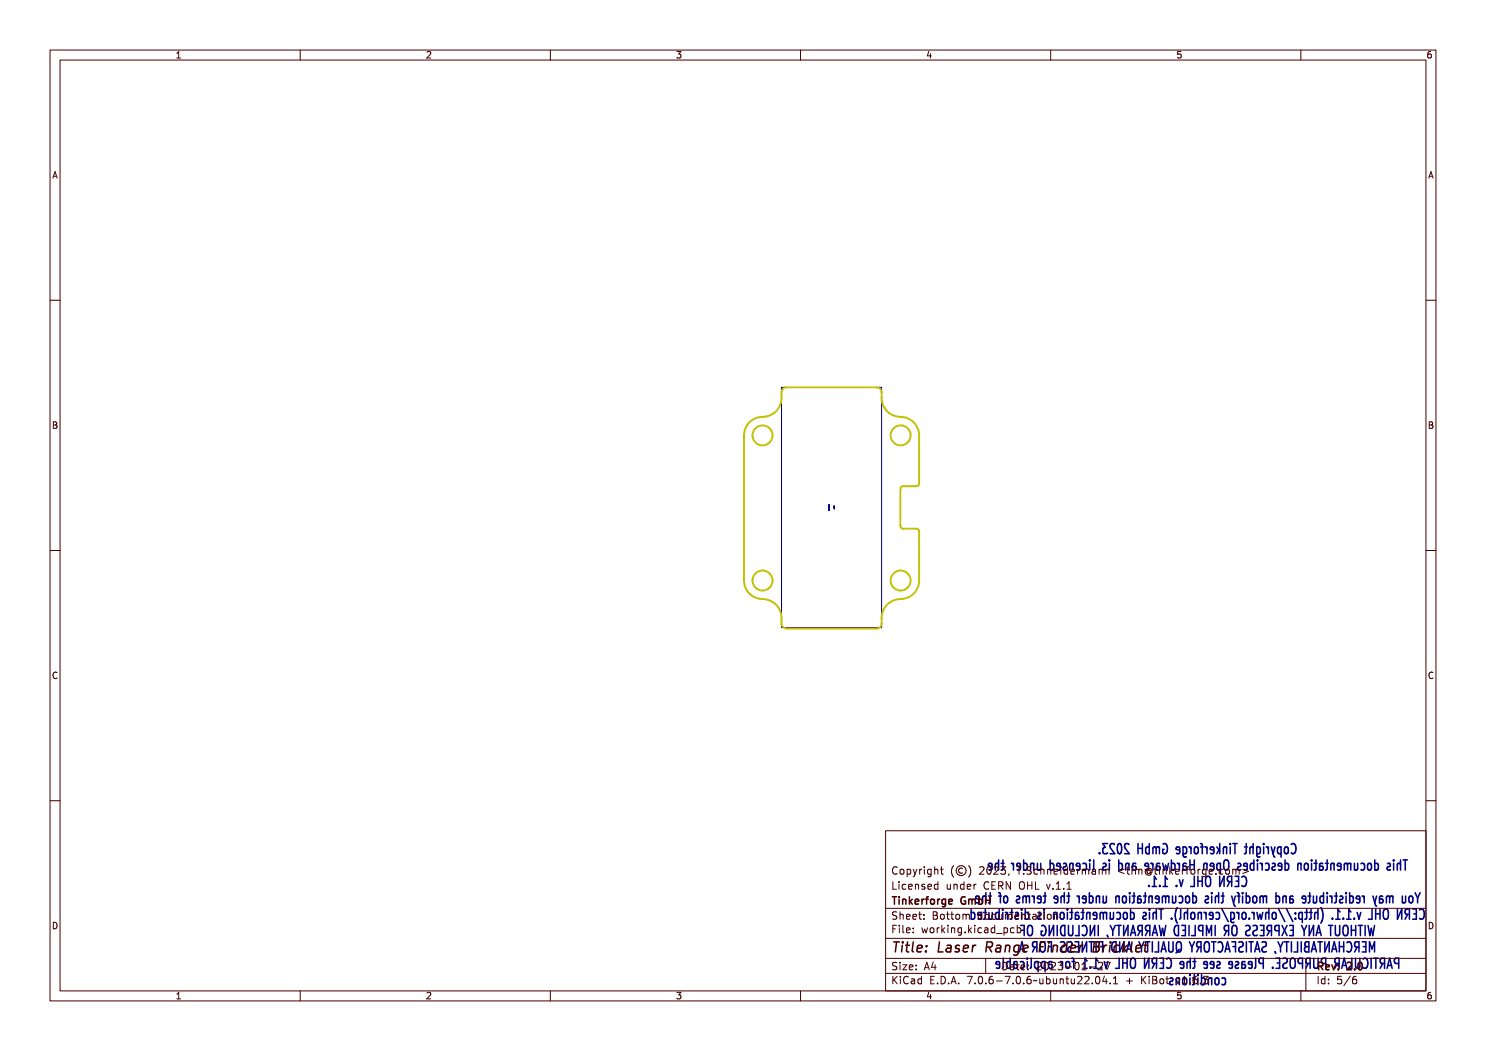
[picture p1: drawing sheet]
<svg xmlns="http://www.w3.org/2000/svg" width="297mm" height="210mm" viewBox="0 0 297 210" stroke-linecap="round" stroke-linejoin="round" font-family="sans-serif">
<defs><g id="words">
<text font-size="2.7" fill="#480000" x="178" y="190.3">Title: Laser Range Finder Bricklet</text>
<g font-size="2" fill="#480000">
<text x="197.8" y="174">This documentation describes Open Hardware and is licensed under the</text>
<text x="178" y="174.7">Copyright (©) 2023, T.Schneidermann &lt;tim@tinkerforge.com&gt;</text>
<text x="178" y="177.7">Licensed under CERN OHL v.1.1</text>
<text x="229.6" y="177.2">CERN OHL v. 1.1.</text>
<text x="178" y="180.7">Tinkerforge GmbH</text>
<text x="178" y="183.7">Sheet: Bottom documentation</text>
<text x="192.9" y="183.8">CERN OHL v.1.1. (http://ohwr.org/cernohl). This documentation is distributed</text>
<text x="194.7" y="180.5">You may redistribute and modify this documentation under the terms of the</text>
<text x="178" y="186.5">File: working.kicad_pcb</text>
<text x="205.7" y="190.3">MERCHANTABILITY, SATISFACTORY QUALITY AND FITNESS FOR A</text>
<text x="178" y="193.9">Size: A4</text>
<text x="178" y="196.6">KiCad E.D.A. 7.0.6-7.0.6~ubuntu22.04.1 + KiBot v1.6.3</text>
<text x="200" y="193.9">Date: 2023-01-27</text>
<text x="200.2" y="193.6">PARTICULAR PURPOSE. Please see the CERN OHL v.1.1 for applicable</text>
<text x="233.2" y="196.9">conditions</text>
<text x="263" y="196.6">Id: 5/6</text>
<text x="263" y="193.9">Rev: 2.0</text>
</g>
<g font-size="2" fill="#000084">
<text x="219.8" y="170.7">Copyright Tinkerforge GmbH 2023.</text>
<text x="207" y="187">WITHOUT ANY EXPRESS OR IMPLIED WARRANTY, INCLUDING OF</text>
</g>
<g font-size="1.7" fill="#480000">
<text x="35" y="11.7">1</text>
<text x="85" y="11.7">2</text>
<text x="135" y="11.7">3</text>
<text x="185" y="11.7">4</text>
<text x="235" y="11.7">5</text>
<text x="285" y="11.7">6</text>
<text x="10.5" y="35.7">A</text>
<text x="285.5" y="35.7">A</text>
<text x="10.5" y="85.6">B</text>
<text x="285.5" y="85.6">B</text>
<text x="10.5" y="135.7">C</text>
<text x="285.5" y="135.7">C</text>
<text x="10.5" y="185.6">D</text>
<text x="285.5" y="185.6">D</text>
<text x="35" y="199.7">1</text>
<text x="85" y="199.7">2</text>
<text x="135" y="199.7">3</text>
<text x="185" y="199.7">4</text>
<text x="235" y="199.7">5</text>
<text x="285" y="199.7">6</text>
</g>
</g></defs>
<g fill="none" stroke="#000084" stroke-width=".2">
<path d="M156.2 77.4h20v48h-20zM165.6 101.7h.1M165.6 101.7v.1M165.6 101.8h.1M165.6 101.3v.3M165.6 100.9h.1M165.6 101.1l.2-.1zM165.6 101.6h.1M165.6 101.8l.2 .1zM165.6 100.8l.2 .1zM165.6 101.5l.2 .1zM165.6 102h.2z"/>
<path d="M165.6 101.3h.1M165.6 101v.1M165.6 101.2h.1M165.6 102h.1M165.6 100.9h.2M165.6 101.1h.2M165.6 101.1h.1M165.6 101.5h.2M165.6 101.6h.2M165.6 101.8h.2M165.6 101h.1M165.7 101.1h.1"/>
<path d="M165.7 101.1l-.1 .1M165.7 102h.1M165.7 101.7h.1M165.7 101h.1M165.7 100.9l.1 .1zM165.7 101.3h.1zM165.7 101.6l.1 .1zM165.7 101.1v.1M165.7 101.1l.1 .1zM165.7 101.8h.1M165.7 101.7l.1 .1zM165.7 101.2h.1"/>
<path d="M165.7 101.3h.1M165.7 101.9h-.1M165.7 101v.1M165.7 101.8v.1M165.7 101.9v.1M165.7 101.9h.1M165.8 100.9v.1M165.8 101.6h.1M165.8 100.8l-.2 .1M165.8 101.3v.2zM166.6 101.1l.2 .1zM166.6 101.2l.2 .1z"/>
<path d="M166.6 101.4h.2zM166.6 101.1l.2 .1M166.6 101.3h.2M166.6 101.4l.2 .1M166.7 101.6h.1M166.7 101.7h.1M166.7 101.1h.1M166.7 101.2h-.1M166.7 101.2h.1M166.7 101.3h.1M166.7 101.4h.1M166.8 101.5l-.1 .1"/>
<path d="M166.8 101.6l-.1 .1M166.8 101.2h.1"/>
<circle cx="165.7" cy="101.2" r=".02"/>
</g>
<g fill="none" stroke="#c2c200" stroke-width=".38">
<path d="M149.8 84.4a4.3 4.3 0 0 1 3.4-1.2 4 4 0 0 0 3-4.8 1 1 0 0 1 1-1h18a1 1 0 0 1 1 1 4.1 4.1 0 0 0 4.5 5 3.7 3.7 0 0 1 3 3.6l-.1 9.9-.4 .3h-2.7l-.5 .2v.3v7.7l.5 .2h2.7l.2 .1 .3 .5v9.8a3.7 3.7 0 0 1-3.7 3.7 3.8 3.8 0 0 0-3.8 3.8v1.1a1 1 0 0 1-1 1h-18a1 1 0 0 1-1-1 4.1 4.1 0 0 0-4.5-5 3.7 3.7 0 0 1-3-3.6v-29a3.7 3.7 0 0 1 1.1-2.6z"/>
<circle cx="152.4" cy="87" r="2"/>
<circle cx="180" cy="87" r="2"/>
<circle cx="152.4" cy="116" r="2"/>
<circle cx="180" cy="116" r="2"/>
</g>
<g fill="none" stroke="#000084" stroke-width=".3">
<path d="M194.8 179h.2l.3 .7 .4-.7h.2l-.5 .8v.7h-.2v-.7zM196.2 179.5a.53 .53 0 0 1 .8 .4 .53 .53 0 0 1-.8 .5l-.1-.5zM196.3 179.6l.1-.1a.4 .4 0 0 1 .4 .4 .4 .4 0 0 1-.4 .4l-.1-.2zM197.4 179.4h.1l.1 .8 .2 .2 .2-.2v-.8h.2v1.1h-.2v-.2a.36 .36 0 0 1-.4 .2 .36 .36 0 0 1-.2-.4zM197.8 172.5h1.2v.1h-.5v1.4h-.2v-1.4h-.5zM199.2 172.4h.2v.6a.36 .36 0 0 1 .4-.2 .36 .36 0 0 1 .2 .5v.7h-.1l-.1-.9-.2-.1-.2 .2v.8h-.2zM199.7 179.4l1 .1v1h-.1l-.1-1-.2 .2v.8h-.1l-.1-.8-.1-.2-.1 1h-.2zM200.5 172.8h.4v1h.4v.2h-.9v-.2h.4v-.8h-.3zM200.8 172.4h.1v.2h-.1zM201.1 179.4h.2a.44 .44 0 0 1 .6 .5v.6h-.2v-.2a.39 .39 0 0 1-.5 .2 .39 .39 0 0 1-.2-.5 .39 .39 0 0 1 .5-.2h.2a.36 .36 0 0 0-.3-.3 .36 .36 0 0 0-.3 .1zM201.2 180l.5-.1a.31 .31 0 0 1-.1 .4 .31 .31 0 0 1-.4-.1zM201.8 172.9l.5-.1 .1 .1-.1 .1a.25 .25 0 0 0-.3 0 .25 .25 0 0 0-.1 .2 .39 .39 0 0 1 .5 .3 .39 .39 0 0 1-.4 .5l-.3-.1v-.2a.31 .31 0 0 0 .3 .1 .31 .31 0 0 0 .2-.3 .43 .43 0 0 1-.4-.1 .43 .43 0 0 1 0-.5z"/>
<path d="M202.2 179.4h.2l.3 .9 .3-.9h.2l-.3 .7a.69 .69 0 0 1-.7 .8l.4-.4zM204.1 173l.4-.2 .2 .2v-.6h.2v1.6h-.2v-.2a.47 .47 0 0 1-.6 .1 .47 .47 0 0 1-.1-.7zM204.3 173.1l.1-.1a.4 .4 0 0 1 .3 .4 .4 .4 0 0 1-.3 .4l-.2-.2zM204.9 179.4h.2v.2v-.1a.29 .29 0 0 1 .3-.2 .29 .29 0 0 1 .3 .3 .37 .37 0 0 0-.5 0 .37 .37 0 0 0-.1 .3v.6h-.2zM205.4 173a.53 .53 0 0 1 .8 .4 .53 .53 0 0 1-.8 .4l-.1-.4zM205.5 173.1l.1-.1a.4 .4 0 0 1 .4 .4 .4 .4 0 0 1-.4 .4l-.1-.2zM206 179.5a.49 .49 0 0 1 .6-.1 .49 .49 0 0 1 .2 .6h-.8a.43 .43 0 0 0 .3 .4 .43 .43 0 0 0 .5-.1v.1a.61 .61 0 0 1-.8-.1 .61 .61 0 0 1 0-.8zM206.1 179.6l.4-.1 .1 .3h-.6zM206.7 173a.39 .39 0 0 1 .4-.2 .39 .39 0 0 1 .3 .3 .4 .4 0 0 0-.6 0 .4 .4 0 0 0 0 .6 .4 .4 0 0 0 .6 0 .44 .44 0 0 1-.5 .3 .44 .44 0 0 1-.4-.4zM207.2 179.5l.3-.1 .3 .1v-.5h.2v1.5h-.2v-.1a.47 .47 0 0 1-.6 0 .47 .47 0 0 1-.1-.6zM207.3 179.6l.1-.1a.4 .4 0 0 1 .4 .4 .4 .4 0 0 1-.4 .4l-.1-.2zM207.8 172.8h.1l.1 .9 .2 .1 .2-.2v-.8h.2v1.2h-.2v-.2a.36 .36 0 0 1-.4 .2 .36 .36 0 0 1-.2-.5z"/>
<path d="M208.4 179.4h.5v1h.4v.1h-.9v-.1h.3v-.9h-.3zM208.7 179h.2v.2h-.2zM208.9 172.8l1 .1v1.1h-.2l-.1-1-.1 .1v.9h-.2v-.9l-.1-.1-.1 1h-.2zM209.7 179.4h.5h.2l-.1 .2a.25 .25 0 0 0-.3-.1 .25 .25 0 0 0-.2 .3 .39 .39 0 0 1 .6 .3 .39 .39 0 0 1-.4 .4h-.4v-.2a.31 .31 0 0 0 .4 .1 .31 .31 0 0 0 .2-.3 .43 .43 0 0 1-.5-.2 .43 .43 0 0 1 0-.5zM210.3 173a.49 .49 0 0 1 .6-.1 .49 .49 0 0 1 .2 .5h-.8a.43 .43 0 0 0 .3 .4 .43 .43 0 0 0 .5-.1v.2a.61 .61 0 0 1-.8-.1 .61 .61 0 0 1 0-.8zM210.4 173.1l.4-.1 .1 .3h-.6zM211 179.1h.2v.3h.4v.1h-.4v.7l.4 .2v.1h-.4l-.1-.2-.1-.8h-.2v-.1h.2zM211.4 172.8h.2v.2a.36 .36 0 0 1 .5-.2 .36 .36 0 0 1 .2 .5v.7h-.2v-.9l-.2-.1-.3 .2v.8h-.2zM212.2 179.4h.2v.2v-.1a.29 .29 0 0 1 .4-.2 .29 .29 0 0 1 .2 .3 .37 .37 0 0 0-.4 0 .37 .37 0 0 0-.2 .3v.6h-.2zM212.9 172.5h.2v.3h.4v.2h-.4v.7l.4 .1v.2l-.4-.1-.2-.1v-.8h-.3v-.2h.3zM213.3 179.4h.5v1h.4v.1h-1v-.1h.4v-.9h-.3zM213.6 179h.2v.2h-.2z"/>
<path d="M213.9 172.9l.3-.1a.44 .44 0 0 1 .5 .5v.7h-.2v-.2a.39 .39 0 0 1-.5 .2 .39 .39 0 0 1-.2-.5 .39 .39 0 0 1 .5-.2h.2a.36 .36 0 0 0-.2-.4 .36 .36 0 0 0-.4 .2zM214.1 173.4h.4a.31 .31 0 0 1-.1 .4 .31 .31 0 0 1-.4-.1zM214.5 179h.2v.5a.54 .54 0 0 1 .8 .4 .54 .54 0 0 1-.6 .6l-.2-.1v.1h-.2zM214.7 179.6l.1-.1a.4 .4 0 0 1 .4 .4 .4 .4 0 0 1-.4 .4l-.1-.2zM215.3 172.5h.2v.3h.4v.2h-.4v.7l.4 .1v.2l-.4-.1-.2-.1v-.8h-.3v-.2h.3zM215.7 179.4h.2v.8l.2 .2 .3-.2v-.8h.2v1.1h-.2v-.2a.36 .36 0 0 1-.5 .2 .36 .36 0 0 1-.2-.4zM216.4 172.8h.4v1h.4v.2h-.9v-.2h.4v-.8h-.3zM216.7 172.4h.1v.2h-.1zM217.2 179.1h.1v.3h.5v.1h-.5l.1 .7 .4 .2v.1h-.4l-.2-.2v-.8h-.3v-.1h.3zM217.6 173a.53 .53 0 0 1 .8 .4 .53 .53 0 0 1-.8 .4l-.1-.4zM217.7 173.1l.1-.1a.4 .4 0 0 1 .4 .4 .4 .4 0 0 1-.4 .4l-.1-.2zM218.2 179.5a.49 .49 0 0 1 .6-.1 .49 .49 0 0 1 .3 .6h-.8a.43 .43 0 0 0 .3 .4 .43 .43 0 0 0 .4-.1v.1a.61 .61 0 0 1-.8-.1 .61 .61 0 0 1 0-.8z"/>
<path d="M218.4 179.6l.3-.1 .2 .3h-.6zM218.8 172.8h.1v.2a.36 .36 0 0 1 .5-.2 .36 .36 0 0 1 .2 .5v.7h-.2v-.9l-.2-.1-.2 .2-.1 .8h-.1zM220.1 169.4a.41 .41 0 0 1 .4-.3 .41 .41 0 0 1 .4 .4 .57 .57 0 0 0-.8 .3 .57 .57 0 0 0 .5 .7l.3-.1a.44 .44 0 0 1-.5 .3 .44 .44 0 0 1-.4-.3l-.1-.7zM220.6 179.4h.3a.44 .44 0 0 1 .6 .5v.6h-.2v-.2a.39 .39 0 0 1-.5 .2 .39 .39 0 0 1-.2-.5 .39 .39 0 0 1 .4-.2h.3a.36 .36 0 0 0-.3-.3 .36 .36 0 0 0-.4 .1zM220.8 180l.5-.1a.31 .31 0 0 1-.2 .4 .31 .31 0 0 1-.4-.1zM221.2 173l.4-.2 .3 .2v-.6h.1v1.6h-.1v-.2a.47 .47 0 0 1-.7 .1 .47 .47 0 0 1-.1-.7zM221.3 169.7a.53 .53 0 0 1 .8 .4 .53 .53 0 0 1-.8 .5l-.1-.5zM221.4 173.1l.1-.1a.4 .4 0 0 1 .4 .4 .4 .4 0 0 1-.4 .4l-.2-.2zM221.4 169.8l.1-.1a.4 .4 0 0 1 .4 .4 .4 .4 0 0 1-.4 .4l-.1-.2zM221.8 179.4h.2v.1a.36 .36 0 0 1 .4-.1 .36 .36 0 0 1 .3 .4v.7h-.2v-.8l-.2-.2-.3 .2v.8h-.2zM222.4 169.6h.2v.1a.53 .53 0 0 1 .8 .4 .53 .53 0 0 1-.6 .6l-.2-.2v.6h-.2zM222.5 173a.49 .49 0 0 1 .6-.1 .49 .49 0 0 1 .2 .5h-.8a.43 .43 0 0 0 .3 .4 .43 .43 0 0 0 .5-.1v.2a.61 .61 0 0 1-.8-.1 .61 .61 0 0 1 0-.8z"/>
<path d="M222.7 173.1l.3-.1 .2 .3h-.6zM222.7 169.8l.1-.1a.4 .4 0 0 1 .3 .4 .4 .4 0 0 1-.3 .4l-.2-.2zM223.1 179.5l.3-.1 .3 .1v-.5h.2v1.5h-.2v-.1a.47 .47 0 0 1-.6 0 .47 .47 0 0 1-.1-.6zM223.2 179.6l.1-.1a.4 .4 0 0 1 .4 .4 .4 .4 0 0 1-.4 .4l-.1-.2zM223.6 169.6h.2l.3 .8 .3-.8h.2l-.3 .7a.69 .69 0 0 1-.7 .8l.4-.4zM223.8 172.9l.5-.1 .1 .1-.1 .1a.25 .25 0 0 0-.3 0 .25 .25 0 0 0-.1 .2 .39 .39 0 0 1 .5 .3 .39 .39 0 0 1-.4 .5l-.3-.1v-.2a.31 .31 0 0 0 .3 .1 .31 .31 0 0 0 .2-.3 .43 .43 0 0 1-.4-.1 .43 .43 0 0 1 0-.5zM225 173a.39 .39 0 0 1 .4-.2 .39 .39 0 0 1 .3 .3 .4 .4 0 0 0-.5 0 .4 .4 0 0 0 0 .6 .4 .4 0 0 0 .5 0 .44 .44 0 0 1-.4 .3 .44 .44 0 0 1-.4-.4zM225 169.6h.2v.2l.1-.1a.29 .29 0 0 1 .3-.2 .29 .29 0 0 1 .2 .3 .37 .37 0 0 0-.4 0 .37 .37 0 0 0-.2 .3v.6h-.2zM225.4 179.4l1 .1v1h-.1l-.2-1-.1 .2v.8h-.2v-.8l-.1-.2-.1 1h-.2zM226.2 169.6h.4v.9h.4v.2h-.9v-.2h.3v-.8h-.2zM226.3 172.8h.1v.3a.3 .3 0 0 1 .4-.3 .3 .3 0 0 1 .2 .3 .37 .37 0 0 0-.4-.1 .37 .37 0 0 0-.2 .4v.6h-.1zM226.4 169.1h.2v.3h-.2z"/>
<path d="M226.8 179.5a.53 .53 0 0 1 .8 .4 .53 .53 0 0 1-.8 .5l-.1-.5zM226.9 179.6l.1-.1a.4 .4 0 0 1 .4 .4 .4 .4 0 0 1-.4 .4l-.1-.2zM227.4 169.7l.3-.2 .3 .2v-.1h.2v1a.54 .54 0 0 1-.8 .5v-.2a.37 .37 0 0 0 .4 0 .37 .37 0 0 0 .2-.4 .47 .47 0 0 1-.7 0 .47 .47 0 0 1 0-.6zM227.4 172.8h.4v1h.4v.2h-.9v-.2h.4v-.8h-.3zM227.5 169.8l.1-.1a.39 .39 0 0 1 .4 .4 .39 .39 0 0 1-.4 .4l-.1-.2zM227.7 172.4h.1v.2h-.1zM228 179.5l.3-.1 .3 .1v-.5h.2v1.5h-.2v-.1a.47 .47 0 0 1-.6 0 .47 .47 0 0 1-.1-.6zM228.1 179.6l.1-.1a.4 .4 0 0 1 .4 .4 .4 .4 0 0 1-.4 .4l-.1-.2zM228.5 172.4h.2v.6a.54 .54 0 0 1 .8 .3 .54 .54 0 0 1-.6 .7l-.2-.2v.2h-.2zM228.5 169.1h.2v.6a.36 .36 0 0 1 .5-.1 .36 .36 0 0 1 .2 .4v.7h-.2v-.8l-.2-.2-.3 .2v.8h-.2zM228.8 173.1l.1-.1a.4 .4 0 0 1 .4 .4 .4 .4 0 0 1-.4 .4l-.2-.2zM229.2 179.4h.5v1h.3v.1h-.9v-.1h.4v-.9h-.3z"/>
<path d="M229.5 179h.2v.2h-.2zM229.8 173a.49 .49 0 0 1 .6-.1 .49 .49 0 0 1 .3 .5h-.8a.43 .43 0 0 0 .3 .4 .43 .43 0 0 0 .4-.1v.2a.61 .61 0 0 1-.8-.1 .61 .61 0 0 1 0-.8zM229.9 175.9a.41 .41 0 0 1 .4-.2 .41 .41 0 0 1 .3 .3 .57 .57 0 0 0-.8 .4 .57 .57 0 0 0 .6 .7l.2-.1a.44 .44 0 0 1-.4 .3 .44 .44 0 0 1-.4-.4l-.1-.6zM230 173.1l.3-.1 .2 .3h-.6zM230 169.3h.2v.3h.4v.1h-.4v.7l.4 .1v.2h-.4l-.2-.2v-.8h-.3v-.1h.3zM230.4 179.4h.3l.2-.4h.3v.1l-.3 .1v.2h.3v.1h-.3v1h-.2v-1h-.3zM231 175.7h.9v.2h-.7v.4h.6v.2h-.6v.6h.7v.1h-.9zM231.1 172.9l.5-.1 .2 .1-.1 .1a.25 .25 0 0 0-.3 0 .25 .25 0 0 0-.2 .2 .39 .39 0 0 1 .6 .3 .39 .39 0 0 1-.4 .5l-.4-.1v-.2a.31 .31 0 0 0 .4 .1 .31 .31 0 0 0 .2-.3 .43 .43 0 0 1-.5-.1 .43 .43 0 0 1 0-.5zM231.5 179.4h.2l.3 .9 .4-.9h.2l-.3 .7a.69 .69 0 0 1-.7 .8l.3-.4zM232.1 169.2h1.1v.2h-.5v1.3h-.2v-1.3h-.4zM232.2 175.7a.74 .74 0 0 1 .8 .3l.1 .3-.3 .2 .4 .7h-.2l-.2-.5-.2-.1h-.2v.6h-.2zM232.4 175.9h.2a.26 .26 0 0 1 .3 .3 .26 .26 0 0 1-.3 .2h-.2z"/>
<path d="M233.4 175.7h.2l.5 1.3v-1.3h.2v1.5h-.2l-.5-1.2v1.2h-.2zM233.5 169.6h.5v.9h.3v.2h-.9v-.2h.4v-.8h-.3zM233.6 172.5a.54 .54 0 0 1 .6 .1 .54 .54 0 0 1 .1 .6 .54 .54 0 0 1-.4 .8 .54 .54 0 0 1-.5-.8zM233.7 172.6a.57 .57 0 0 1 .4 1l-.1 .2a.58 .58 0 0 1-.4-.9zM233.8 169.1h.2v.3h-.2zM234.3 179.1h.2v.3h.4v.1h-.4v.7l.4 .2v.1h-.4l-.2-.2v-.8h-.3v-.1h.3zM234.6 172.8h.2v.2a.53 .53 0 0 1 .8 .3 .53 .53 0 0 1-.6 .7l-.2-.2v.6h-.2zM234.7 169.6h.1v.1a.36 .36 0 0 1 .5-.1 .36 .36 0 0 1 .2 .4v.7h-.2v-.8l-.2-.2-.2 .2-.1 .8h-.1zM234.9 173.1l.1-.1a.4 .4 0 0 1 .4 .4 .4 .4 0 0 1-.4 .4l-.1-.2zM235.3 179h.1v.5a.36 .36 0 0 1 .5-.1 .36 .36 0 0 1 .2 .4v.7h-.2v-.8l-.2-.2-.2 .2-.1 .8h-.1zM235.9 169.1h.2v.9l.5-.4h.2l-.4 .4 .5 .7h-.2l-.5-.6-.1 .1v.5h-.2zM235.9 173a.49 .49 0 0 1 .7-.1 .49 .49 0 0 1 .2 .5h-.8a.43 .43 0 0 0 .3 .4 .43 .43 0 0 0 .4-.1v.2a.61 .61 0 0 1-.8-.1 .61 .61 0 0 1 0-.8z"/>
<path d="M236 175.8a.54 .54 0 0 1 .7 .1 .54 .54 0 0 1 .1 .6 .54 .54 0 0 1-.5 .8 .54 .54 0 0 1-.5-.8zM236.1 173.1l.3-.1 .2 .3h-.6zM236.2 175.9a.57 .57 0 0 1 .4 .9l-.2 .3a.58 .58 0 0 1-.4-1zM236.5 179.4h.5v1h.4v.1h-.9v-.1h.3v-.9h-.3zM236.8 179h.2v.2h-.2zM237 175.7h.2v.6h.6v-.6h.2v1.5h-.2v-.7h-.6v.7h-.2zM237.1 172.8h.2v.2a.36 .36 0 0 1 .4-.2 .36 .36 0 0 1 .2 .5v.7h-.1v-.9l-.2-.1-.3 .2v.8h-.2zM237.2 169.7a.49 .49 0 0 1 .6-.1 .49 .49 0 0 1 .2 .6h-.8a.43 .43 0 0 0 .3 .4 .43 .43 0 0 0 .5-.2v.2a.61 .61 0 0 1-.8-.1 .61 .61 0 0 1 0-.8zM237.3 169.8l.4-.1 .1 .3h-.6zM237.8 179.4h.5h.2l-.1 .2a.25 .25 0 0 0-.3-.1 .25 .25 0 0 0-.1 .3 .39 .39 0 0 1 .5 .3 .39 .39 0 0 1-.4 .4h-.4v-.2a.31 .31 0 0 0 .4 .1 .31 .31 0 0 0 .2-.3 .43 .43 0 0 1-.4-.2 .43 .43 0 0 1-.1-.5zM238.3 175.7h.2v1.4h.8v.1h-1zM238.5 169.6h.2v.2v-.1a.29 .29 0 0 1 .4-.2 .29 .29 0 0 1 .2 .3 .37 .37 0 0 0-.4 0 .37 .37 0 0 0-.2 .3v.6h-.2z"/>
<path d="M239.5 172.5h.2v.6h.5v-.6h.2v1.5h-.2v-.8h-.5v.8h-.2zM239.5 169.6h.3l.2-.4 .4-.1v.2l-.4 .1v.2h.4v.1h-.4v1h-.2v-1h-.3zM240.2 179.5l.3-.1 .3 .1v-.5h.2v1.5h-.2v-.1a.47 .47 0 0 1-.6 0 .47 .47 0 0 1-.1-.6zM240.3 179.6l.1-.1a.4 .4 0 0 1 .4 .4 .4 .4 0 0 1-.4 .4l-.1-.2zM240.7 176.1h.2l.3 .9 .3-.9h.2l-.4 1.1h-.2zM240.8 172.9l.3-.1a.44 .44 0 0 1 .5 .5v.7h-.2v-.2a.39 .39 0 0 1-.5 .2 .39 .39 0 0 1-.2-.5 .39 .39 0 0 1 .5-.2h.2a.36 .36 0 0 0-.2-.4 .36 .36 0 0 0-.4 .2zM240.8 169.7a.53 .53 0 0 1 .9 .4 .53 .53 0 0 1-.9 .5l-.1-.5zM241 173.4h.4a.31 .31 0 0 1-.1 .4 .31 .31 0 0 1-.4-.1zM241 169.8l.1-.1a.4 .4 0 0 1 .4 .4 .4 .4 0 0 1-.4 .4l-.2-.2zM241.4 179.5a.53 .53 0 0 1 .9 .4 .53 .53 0 0 1-.9 .5l-.1-.5zM241.6 179.6l.1-.1a.4 .4 0 0 1 .4 .4 .4 .4 0 0 1-.4 .4l-.2-.2zM242.2 169.6h.1v.2l.1-.1a.29 .29 0 0 1 .3-.2 .29 .29 0 0 1 .2 .3 .37 .37 0 0 0-.4 0 .37 .37 0 0 0-.2 .3v.6h-.1z"/>
<path d="M242.2 172.8h.1v.3a.3 .3 0 0 1 .3-.3 .3 .3 0 0 1 .3 .3 .37 .37 0 0 0-.4-.1 .37 .37 0 0 0-.2 .4v.6h-.1zM242.3 176.9h.2v.3h-.2zM242.7 179.5a.39 .39 0 0 1 .4-.2 .39 .39 0 0 1 .4 .3 .4 .4 0 0 0-.6 .1 .4 .4 0 0 0 0 .5 .4 .4 0 0 0 .6 0 .46 .46 0 0 1-.6 .3 .46 .46 0 0 1-.3-.6zM243.3 173l.3-.2 .3 .2v-.6h.2v1.6h-.2v-.2a.47 .47 0 0 1-.7 .1 .47 .47 0 0 1 0-.7zM243.3 169.7l.3-.2 .3 .2v-.1h.2v1a.54 .54 0 0 1-.8 .5v-.2a.37 .37 0 0 0 .4 0 .37 .37 0 0 0 .2-.4 .47 .47 0 0 1-.7 0 .47 .47 0 0 1 0-.6zM243.4 173.1l.1-.1a.4 .4 0 0 1 .4 .4 .4 .4 0 0 1-.4 .4l-.1-.2zM243.4 169.8l.1-.1a.39 .39 0 0 1 .4 .4 .39 .39 0 0 1-.4 .4l-.1-.2zM243.8 179.4h.2v.8l.2 .2 .3-.2v-.8h.2v1.1h-.2v-.2a.36 .36 0 0 1-.5 .2 .36 .36 0 0 1-.2-.4zM244.2 172.8h.2l.2 .9 .2-.5h.1l.2 .5 .2-.9h.2l-.3 1.2h-.2l-.1-.7-.2 .7h-.2zM244.5 175.8l.5-.1v1.4h.3v.1h-.8v-.1h.3v-1.2l-.3 .1zM244.5 169.7a.49 .49 0 0 1 .6-.1 .49 .49 0 0 1 .2 .6h-.7a.43 .43 0 0 0 .2 .4 .43 .43 0 0 0 .5-.2v.2a.61 .61 0 0 1-.8-.1 .61 .61 0 0 1 0-.8zM244.7 169.8l.3-.1 .2 .3h-.6z"/>
<path d="M245 179.4l.9 .1 .1 1h-.2l-.1-1-.1 .2v.8h-.2v-.8l-.1-.2-.2 1h-.1zM245.7 172.9l.3-.1a.44 .44 0 0 1 .5 .5v.7h-.2v-.2a.39 .39 0 0 1-.5 .2 .39 .39 0 0 1-.2-.5 .39 .39 0 0 1 .5-.2h.2a.36 .36 0 0 0-.2-.4 .36 .36 0 0 0-.4 .2zM245.9 173.4h.4a.31 .31 0 0 1-.1 .4 .31 .31 0 0 1-.4-.1zM246 176.9h.2v.3h-.2zM246.3 179.5a.49 .49 0 0 1 .6-.1 .49 .49 0 0 1 .3 .6h-.8a.43 .43 0 0 0 .3 .4 .43 .43 0 0 0 .4-.1v.1a.61 .61 0 0 1-.8-.1 .61 .61 0 0 1 0-.8zM246.5 179.6l.3-.1 .2 .3h-.6zM246.9 175.8l.6-.1v1.4h.3v.1h-.8v-.1h.3v-1.2l-.4 .1zM246.9 169.4a.42 .42 0 0 1 .5-.3 .42 .42 0 0 1 .3 .4 .56 .56 0 0 0-.8 .3 .56 .56 0 0 0 .5 .7h.2v-.4h-.2v-.2h.4v.7a.66 .66 0 0 1-.9-.1 .66 .66 0 0 1-.1-.8zM247 172.8h.2v.3a.3 .3 0 0 1 .3-.3 .3 .3 0 0 1 .3 .3 .37 .37 0 0 0-.4-.1 .37 .37 0 0 0-.2 .4v.6h-.2zM247.5 179.4h.2v.1a.36 .36 0 0 1 .4-.1 .36 .36 0 0 1 .2 .4v.7h-.1l-.1-.8-.2-.2-.2 .2v.8h-.2zM248 169.6h1v1.1h-.1l-.2-1-.1 .2v.8h-.2v-.8l-.1-.2-.1 1h-.2zM248.2 173a.49 .49 0 0 1 .6-.1 .49 .49 0 0 1 .2 .5h-.8a.43 .43 0 0 0 .3 .4 .43 .43 0 0 0 .5-.1v.2a.61 .61 0 0 1-.8-.1 .61 .61 0 0 1 0-.8z"/>
<path d="M248.3 173.1l.4-.1 .1 .3h-.6zM248.4 176.9h.3v.3h-.3zM248.9 179.1h.2v.3h.4v.1h-.4v.7l.4 .2v.1h-.4l-.1-.2-.1-.8h-.2v-.1h.2zM249.3 169.1h.2v.6a.54 .54 0 0 1 .8 .4 .54 .54 0 0 1-.6 .6l-.2-.2v.2h-.2zM249.6 169.8l.1-.1a.4 .4 0 0 1 .3 .4 .4 .4 0 0 1-.3 .4l-.2-.2zM250 179.4h.2a.44 .44 0 0 1 .6 .5v.6h-.2v-.2a.39 .39 0 0 1-.5 .2 .39 .39 0 0 1-.2-.5 .39 .39 0 0 1 .5-.2h.2a.36 .36 0 0 0-.3-.3 .36 .36 0 0 0-.3 .1zM250.1 180l.5-.1a.31 .31 0 0 1-.1 .4 .31 .31 0 0 1-.4-.1zM250.5 169.2h.2v.6h.5v-.6h.2v1.5h-.2v-.7h-.5v.7h-.2zM250.6 172.9l.3-.1a.44 .44 0 0 1 .5 .5v.7h-.2v-.2a.39 .39 0 0 1-.5 .2 .39 .39 0 0 1-.2-.5 .39 .39 0 0 1 .5-.2h.2a.36 .36 0 0 0-.2-.4 .36 .36 0 0 0-.4 .2zM250.7 173.4h.5a.31 .31 0 0 1-.1 .4 .31 .31 0 0 1-.4-.1zM251.4 179.1h.2v.3h.4v.1h-.4v.7l.4 .2v.1h-.4l-.2-.2v-.8h-.3v-.1h.3zM251.8 172.8h.2v.2a.36 .36 0 0 1 .4-.2 .36 .36 0 0 1 .2 .5v.7h-.2v-.9l-.2-.1-.2 .2v.8h-.2z"/>
<path d="M252.4 179.4h.5v1h.4v.1h-.9v-.1h.3v-.9h-.3zM252.7 179h.2v.2h-.2zM253 169.3a.54 .54 0 0 1 .8 .1 .54 .54 0 0 1-.3 .8l-.3 .3h.7v.2h-.9l.3-.5a.43 .43 0 0 0 .3-.4 .43 .43 0 0 0-.2-.5l-.4 .2zM253 173l.4-.2 .3 .2v-.6h.1v1.6h-.1v-.2a.47 .47 0 0 1-.7 .1 .47 .47 0 0 1-.1-.7zM253.2 173.1l.1-.1a.4 .4 0 0 1 .4 .4 .4 .4 0 0 1-.4 .4l-.2-.2zM253.7 179.5a.53 .53 0 0 1 .8 .4 .53 .53 0 0 1-.8 .5l-.1-.5zM253.8 179.6l.1-.1a.4 .4 0 0 1 .4 .4 .4 .4 0 0 1-.4 .4l-.1-.2zM254.4 169.3a.53 .53 0 0 1 .6 0 .53 .53 0 0 1 .1 .6 .53 .53 0 0 1-.5 .8 .53 .53 0 0 1-.4-.8zM254.5 169.4a.62 .62 0 0 1 .3 1v.1a.62 .62 0 0 1-.4-1zM254.8 179.4h.2v.1a.36 .36 0 0 1 .5-.1 .36 .36 0 0 1 .2 .4v.7h-.2v-.8l-.2-.2-.3 .2v.8h-.2zM255.4 169.3a.54 .54 0 0 1 .8 .1 .54 .54 0 0 1-.3 .8l-.3 .3h.7v.2h-.9l.3-.5a.43 .43 0 0 0 .4-.4 .43 .43 0 0 0-.3-.5l-.4 .2zM255.5 172.8h.5v1h.3v.2h-.9v-.2h.4v-.8h-.3z"/>
<path d="M255.8 172.4h.2v.2h-.2zM256.7 169.2a.44 .44 0 0 1 .6 0 .44 .44 0 0 1-.1 .7 .48 .48 0 0 1 .2 .7 .48 .48 0 0 1-.7 .1l-.1-.3a.36 .36 0 0 0 .5 .1 .36 .36 0 0 0 0-.5h-.2v-.2h.1a.26 .26 0 0 0 .3-.3 .26 .26 0 0 0-.5-.1h-.1zM256.8 172.9l.5-.1 .1 .1v.1a.25 .25 0 0 0-.4 0 .25 .25 0 0 0-.1 .2 .39 .39 0 0 1 .6 .3 .39 .39 0 0 1-.5 .5l-.3-.1v-.2a.31 .31 0 0 0 .3 .1 .31 .31 0 0 0 .2-.3 .43 .43 0 0 1-.4-.1 .43 .43 0 0 1 0-.5zM257.3 179.4h.2v.8l.2 .2 .2-.2v-.8h.2v1.1h-.2v-.2a.36 .36 0 0 1-.4 .2 .36 .36 0 0 1-.2-.4zM258.2 170.4h.2v.3h-.2zM258.5 179.4h.2v.1a.36 .36 0 0 1 .4-.1 .36 .36 0 0 1 .2 .4v.7h-.1l-.1-.8-.2-.2-.2 .2v.8h-.2zM259.1 172.4h.4l.1 1.3 .3 .1v.2l-.4-.2-.1-1.3h-.3zM259.8 179.5l.3-.1 .3 .1v-.5h.2v1.5h-.2v-.1a.47 .47 0 0 1-.7 0 .47 .47 0 0 1 0-.6zM259.9 179.6l.1-.1a.4 .4 0 0 1 .4 .4 .4 .4 0 0 1-.4 .4l-.1-.2zM260.4 172.8h.5v1h.3v.2h-.9v-.2h.4v-.8h-.3zM260.7 172.4h.2v.2h-.2zM261 179.5a.49 .49 0 0 1 .6-.1 .49 .49 0 0 1 .3 .6h-.8a.43 .43 0 0 0 .2 .4 .43 .43 0 0 0 .5-.1v.1a.61 .61 0 0 1-.8-.1 .61 .61 0 0 1 0-.8z"/>
<path d="M261.2 179.6l.3-.1 .2 .3h-.6zM261.7 173a.39 .39 0 0 1 .4-.2 .39 .39 0 0 1 .3 .3 .4 .4 0 0 0-.5 0 .4 .4 0 0 0 0 .6 .4 .4 0 0 0 .5 0 .44 .44 0 0 1-.5 .3 .44 .44 0 0 1-.3-.4zM262.3 179.4h.2v.2l.1-.1a.29 .29 0 0 1 .3-.2 .29 .29 0 0 1 .2 .3 .37 .37 0 0 0-.4 0 .37 .37 0 0 0-.2 .3v.6h-.2zM262.8 173a.49 .49 0 0 1 .7-.1 .49 .49 0 0 1 .2 .5h-.8a.43 .43 0 0 0 .3 .4 .43 .43 0 0 0 .4-.1v.2a.61 .61 0 0 1-.8-.1 .61 .61 0 0 1 0-.8zM263 173.1l.3-.1 .2 .3h-.6zM264 172.8h.2v.2a.36 .36 0 0 1 .4-.2 .36 .36 0 0 1 .2 .5v.7h-.1v-.9l-.3-.1-.2 .2v.8h-.2zM264.8 179.1h.2v.3h.4v.1h-.4v.7l.4 .2v.1h-.4l-.1-.2-.1-.8h-.3v-.1h.3zM265.3 172.9l.5-.1 .2 .1-.1 .1a.25 .25 0 0 0-.3 0 .25 .25 0 0 0-.1 .2 .39 .39 0 0 1 .5 .3 .39 .39 0 0 1-.4 .5l-.4-.1v-.2a.31 .31 0 0 0 .4 .1 .31 .31 0 0 0 .2-.3 .43 .43 0 0 1-.4-.1 .43 .43 0 0 1-.1-.5zM265.8 179h.2v.5a.36 .36 0 0 1 .5-.1 .36 .36 0 0 1 .2 .4v.7h-.2v-.8l-.2-.2-.3 .2v.8h-.2zM266.5 173a.49 .49 0 0 1 .6-.1 .49 .49 0 0 1 .3 .5h-.8a.43 .43 0 0 0 .2 .4 .43 .43 0 0 0 .5-.1v.2a.61 .61 0 0 1-.8-.1 .61 .61 0 0 1 0-.8zM266.7 173.1l.3-.1 .2 .3h-.6zM267.1 179.5a.49 .49 0 0 1 .6-.1 .49 .49 0 0 1 .3 .6h-.8a.43 .43 0 0 0 .3 .4 .43 .43 0 0 0 .4-.1v.1a.61 .61 0 0 1-.8-.1 .61 .61 0 0 1 0-.8z"/>
<path d="M267.3 179.6l.3-.1 .2 .3h-.6zM267.7 173l.3-.2 .3 .2v-.6h.2v1.6h-.2v-.2a.47 .47 0 0 1-.6 .1 .47 .47 0 0 1-.1-.7zM267.9 173.1v-.1a.4 .4 0 0 1 .4 .4 .4 .4 0 0 1-.4 .4l-.1-.2zM269.7 179.1h.2v.3h.4v.1h-.4v.7l.4 .2v.1h-.4l-.1-.2-.1-.8h-.3v-.1h.3zM270.1 172.8h.2v.9l.2 .1 .3-.2v-.8h.2v1.2h-.2v-.2a.36 .36 0 0 1-.5 .2 .36 .36 0 0 1-.2-.5zM270.8 179.5a.49 .49 0 0 1 .6-.1 .49 .49 0 0 1 .2 .6h-.8a.43 .43 0 0 0 .3 .4 .43 .43 0 0 0 .5-.1v.1a.61 .61 0 0 1-.8-.1 .61 .61 0 0 1 0-.8zM270.9 179.6l.4-.1 .2 .3h-.7zM271.3 172.8h.2v.2a.36 .36 0 0 1 .5-.2 .36 .36 0 0 1 .2 .5v.7h-.2v-.9l-.2-.1-.3 .2v.8h-.2zM272.1 179.4h.2v.2l.1-.1a.29 .29 0 0 1 .3-.2 .29 .29 0 0 1 .2 .3 .37 .37 0 0 0-.4 0 .37 .37 0 0 0-.2 .3v.6h-.2zM272.6 173l.3-.2 .3 .2v-.6h.2v1.6h-.2v-.2a.47 .47 0 0 1-.6 .1 .47 .47 0 0 1-.1-.7zM272.7 173.1l.1-.1a.4 .4 0 0 1 .4 .4 .4 .4 0 0 1-.4 .4l-.1-.2zM273.1 179.4l.9 .1 .1 1h-.2l-.1-1-.1 .2v.8h-.2v-.8l-.1-.2-.1 1h-.2z"/>
<path d="M273.9 173a.49 .49 0 0 1 .6-.1 .49 .49 0 0 1 .2 .5h-.8a.43 .43 0 0 0 .3 .4 .43 .43 0 0 0 .4-.1v.2a.61 .61 0 0 1-.8-.1 .61 .61 0 0 1 .1-.8zM274 173.1l.3-.1 .2 .3h-.6zM274.5 179.4h.5h.2l-.1 .2a.25 .25 0 0 0-.3-.1 .25 .25 0 0 0-.2 .3 .39 .39 0 0 1 .6 .3 .39 .39 0 0 1-.4 .4h-.4v-.2a.31 .31 0 0 0 .4 .1 .31 .31 0 0 0 .2-.3 .43 .43 0 0 1-.5-.2 .43 .43 0 0 1 0-.5zM275.2 172.8h.2v.3a.3 .3 0 0 1 .3-.3 .3 .3 0 0 1 .3 .3 .37 .37 0 0 0-.5-.1 .37 .37 0 0 0-.1 .4v.6h-.2zM276.9 179.5a.53 .53 0 0 1 .8 .4 .53 .53 0 0 1-.8 .5l-.1-.5zM277 179.6l.1-.1a.4 .4 0 0 1 .4 .4 .4 .4 0 0 1-.4 .4l-.1-.2zM277.7 172.5h.2v.3h.4v.2h-.4v.7l.4 .1v.2l-.4-.1-.2-.1v-.8h-.3v-.2h.3zM278.1 179.4h.3l.1-.4h.4v.1l-.4 .1v.2h.4v.1h-.4v1h-.1v-1h-.3zM278.7 172.4h.2v.6a.36 .36 0 0 1 .4-.2 .36 .36 0 0 1 .2 .5v.7h-.2v-.9l-.2-.1-.2 .2v.8h-.2zM280 173a.49 .49 0 0 1 .6-.1 .49 .49 0 0 1 .2 .5h-.8a.43 .43 0 0 0 .3 .4 .43 .43 0 0 0 .5-.1v.2a.61 .61 0 0 1-.9-.1 .61 .61 0 0 1 .1-.8zM280.1 173.1l.4-.1 .1 .3h-.6zM280.7 179.1h.2v.3h.4v.1h-.4v.7l.4 .2v.1h-.4l-.1-.2-.1-.8h-.3v-.1h.3z"/>
<path d="M281.7 179h.2v.5a.36 .36 0 0 1 .5-.1 .36 .36 0 0 1 .2 .4v.7h-.2v-.8l-.2-.2-.3 .2v.8h-.2zM283 179.5a.49 .49 0 0 1 .6-.1 .49 .49 0 0 1 .3 .6h-.8a.43 .43 0 0 0 .3 .4 .43 .43 0 0 0 .4-.1v.1a.61 .61 0 0 1-.8-.1 .61 .61 0 0 1 0-.8zM283.2 179.6l.3-.1 .2 .3h-.6zM193.2 182.5a.41 .41 0 0 1 .4-.3 .41 .41 0 0 1 .4 .3 .57 .57 0 0 0-.8 .4 .57 .57 0 0 0 .5 .7l.3-.1a.44 .44 0 0 1-.5 .3 .44 .44 0 0 1-.4-.4l-.1-.6zM194.3 182.3h.9v.2h-.7v.4h.7v.2h-.7v.5h.7v.2h-.9zM195.5 182.3a.74 .74 0 0 1 .9 .2v.3l-.3 .3 .5 .7h-.3l-.2-.5-.2-.2h-.2v.7h-.2zM195.7 182.4h.2a.26 .26 0 0 1 .3 .3 .26 .26 0 0 1-.3 .3h-.2zM196.7 182.3h.3l.5 1.2v-1.2h.1v1.5h-.2l-.5-1.3v1.3h-.2zM199.1 193.4l.5 .1M199.3 182.3a.54 .54 0 0 1 .7 .1 .54 .54 0 0 1 .1 .6 .54 .54 0 0 1-.5 .8 .54 .54 0 0 1-.5-.8zM199.5 182.5a.57 .57 0 0 1 .4 .9l-.2 .2a.58 .58 0 0 1-.3-.9zM199.6 192.1l-.5 .1v.4l.7 .2"/>
<path d="M200.4 182.3h.2v.6h.5v-.6h.2v1.5h-.2v-.7h-.5v.7h-.2zM200.4 192.1a.76 .76 0 0 1 .9 .2l.1 .2a.51 .51 0 0 1-.8 .5v.6h-.2zM200.6 192.3h.3a.28 .28 0 0 1 .3 .2 .28 .28 0 0 1-.3 .3h-.3zM201.7 182.3h.2v1.3h.7v.2h-.9zM201.9 192.1h.3l.4 1.5h-.2l-.1-.4h-.5l-.1 .4h-.2zM202.1 192.3l.2 .7h-.4zM202.8 192.1a.74 .74 0 0 1 .9 .2v.4l-.3 .2 .5 .7h-.2l-.3-.5-.2-.1h-.2v.6h-.2zM203 192.3h.2a.26 .26 0 0 1 .3 .2 .26 .26 0 0 1-.3 .3h-.2zM203.9 192.1h1.2v.2h-.5v1.3h-.2v-1.3h-.5zM204 182.7h.2l.3 .9 .3-.9h.2l-.4 1.1h-.2zM205.3 192.1h.8v.2h-.3v1.1h.3v.2h-.8v-.2h.3v-1.1h-.3zM205.6 183.5h.3v.3h-.3z"/>
<path d="M205.8 188.8h.3l.2 .8 .3-.8h.3v1.5h-.2v-1.3l-.3 .8h-.1l-.3-.8v1.3h-.2zM206.2 185l.1 .2M206.3 186.7l-.1 .1M206.6 182.4l.5-.1v1.3h.3v.2h-.8v-.2h.3v-1.1h-.3zM206.6 192.3a.41 .41 0 0 1 .5-.3 .41 .41 0 0 1 .3 .4 .57 .57 0 0 0-.8 .3 .57 .57 0 0 0 .6 .7l.2-.1a.44 .44 0 0 1-.5 .3 .44 .44 0 0 1-.4-.3v-.7zM207 185.6h.1l.2 1.2 .2-.8h.2l.1 .8 .2-1.2h.2l-.2 1.4h-.2l-.2-.8-.2 .8h-.2zM207.1 188.8h.9v.2h-.7v.4h.7v.2h-.7v.5h.7v.2h-.9zM207.7 192.1h.2v1a.27 .27 0 0 0 .3 .3 .27 .27 0 0 0 .2-.3v-1h.2v.9a.48 .48 0 0 1-.4 .6 .48 .48 0 0 1-.5-.6zM208 183.5h.3v.3h-.3zM208.3 188.8a.74 .74 0 0 1 .9 .3v.3l-.3 .2 .5 .7h-.2l-.3-.5-.2-.1h-.2v.6h-.2zM208.4 185.6h.8v.1h-.3v1.2h.3v.1h-.8v-.1h.3v-1.2h-.3zM208.5 189h.2a.26 .26 0 0 1 .3 .3 .26 .26 0 0 1-.3 .2h-.2z"/>
<path d="M209 192.1h.2v1.3h.7v.2h-.9zM209 182.4l.6-.1v1.3h.3v.2h-.8v-.2h.3v-1.1h-.4zM209.4 185.6h1.2v.1h-.5v1.3h-.2v-1.3h-.5zM209.7 189a.41 .41 0 0 1 .4-.2 .41 .41 0 0 1 .4 .3 .57 .57 0 0 0-.8 .4 .57 .57 0 0 0 .5 .7l.3-.2a.44 .44 0 0 1-.5 .4 .44 .44 0 0 1-.4-.4v-.7zM210.5 183.5h.2v.3h-.2zM210.5 192.1h.2l.5 1.5h-.2l-.1-.4h-.5l-.1 .4h-.3zM210.6 192.3l.2 .7h-.4zM210.8 188.8h.2v.6h.5v-.6h.2v1.5h-.2v-.7h-.5v.7h-.2zM210.8 185.6h.2v.6h.5v-.6h.2v1.4h-.2v-.7h-.5v.7h-.2zM211.4 192.1a.74 .74 0 0 1 .9 .2v.4l-.3 .2 .5 .7h-.3l-.2-.5-.2-.1h-.2v.6h-.2zM211.6 192.3h.2a.26 .26 0 0 1 .3 .2 .26 .26 0 0 1-.3 .3h-.2zM212.2 185.6a.54 .54 0 0 1 .6 .1 .54 .54 0 0 1 .2 .6 .54 .54 0 0 1-.5 .8 .54 .54 0 0 1-.5-.8z"/>
<path d="M212.3 185.7a.57 .57 0 0 1 .4 1l-.1 .2a.58 .58 0 0 1-.4-1zM212.3 188.8h.3l.4 1.5h-.2l-.1-.4h-.5l-.1 .4h-.2zM212.5 189l.2 .8h-.5zM213.2 182.2h.1l-.2 1.1 .2 .7a1.18 1.18 0 0 1-.3-1.5zM213.2 188.8h.3l.5 1.2v-1.2h.1v1.5h-.2l-.5-1.2v1.2h-.2zM213.2 185.6h.2v1a.27 .27 0 0 0 .3 .3 .27 .27 0 0 0 .2-.3v-1h.2v.9a.48 .48 0 0 1-.4 .6 .48 .48 0 0 1-.5-.6zM213.9 182.2h.2v.6a.36 .36 0 0 1 .4-.2 .36 .36 0 0 1 .2 .5v.7h-.2v-.9l-.2-.1-.2 .2v.8h-.2zM213.9 192.1a.76 .76 0 0 1 .9 .2v.2a.51 .51 0 0 1-.7 .5v.6h-.2zM214.1 192.3h.2a.28 .28 0 0 1 .3 .2 .28 .28 0 0 1-.3 .3h-.2zM214.3 185.6h1.2v.1h-.5v1.3h-.2v-1.3h-.5zM214.3 188.8h1.2v.2h-.5v1.3h-.2v-1.3h-.5zM215 192.1h.2v1a.27 .27 0 0 0 .3 .3 .27 .27 0 0 0 .3-.3v-1h.2v.9a.48 .48 0 0 1-.5 .6 .48 .48 0 0 1-.5-.6z"/>
<path d="M215.3 182.3h.2v.4h.4v.1h-.4v.7l.4 .1v.2l-.4-.1-.2-.1v-.8h-.3v-.1h.3zM216 188.8h.2l.5 1.5h-.2l-.1-.4h-.5l-.1 .4h-.3zM216.1 189l.2 .8h-.4zM216.3 192.1a.74 .74 0 0 1 .8 .2l.1 .4-.3 .2 .4 .7h-.2l-.2-.5-.2-.1h-.2v.6h-.2zM216.5 192.3h.2a.26 .26 0 0 1 .3 .2 .26 .26 0 0 1-.3 .3h-.2zM216.5 182.3h.2v.4h.4v.1h-.4v.7l.4 .1v.2l-.4-.1-.1-.1-.1-.8h-.2v-.1h.2zM216.9 188.8h.4a.36 .36 0 0 1 .5 .3 .36 .36 0 0 1-.3 .4 .41 .41 0 0 1 .3 .5 .41 .41 0 0 1-.5 .3h-.4zM217.1 189.6h.2a.27 .27 0 0 1 .4 .3 .27 .27 0 0 1-.4 .2h-.2zM217.1 189h.2a.23 .23 0 0 1 .3 .2 .23 .23 0 0 1-.3 .2h-.2zM217.2 185.6h.3l.4 1.4h-.2l-.1-.3h-.5l-.1 .3h-.2zM217.3 185.7l.3 .8h-.5zM217.5 182.7h.2v.1a.53 .53 0 0 1 .8 .3 .53 .53 0 0 1-.6 .7l-.2-.2v.6h-.2z"/>
<path d="M217.5 192.1a.76 .76 0 0 1 .9 .2l.1 .2a.51 .51 0 0 1-.8 .5v.6h-.2zM217.7 192.3h.3a.28 .28 0 0 1 .3 .2 .28 .28 0 0 1-.3 .3h-.3zM217.8 182.9l.1-.1a.4 .4 0 0 1 .4 .4 .4 .4 0 0 1-.4 .4l-.2-.2zM218.1 185.6h.2l.5 1.2v-1.2h.2v1.4h-.2l-.5-1.2v1.2h-.2zM218.2 188.8h.8v.2h-.3v1.1h.3v.2h-.8v-.2h.3v-1.1h-.3zM218.9 192.2a.54 .54 0 0 1 .6 0 .54 .54 0 0 1 .2 .6 .54 .54 0 0 1-.5 .8 .54 .54 0 0 1-.5-.8zM219 192.3a.57 .57 0 0 1 .4 .9l-.1 .2a.58 .58 0 0 1-.4-.9zM219.1 182.7h.2v.3h-.2zM219.1 183.5h.2v.3h-.2zM219.2 185.6h.2l.4 .6 .3-.6h.3l-.5 .8v.6h-.2v-.6zM219.4 188.8h.2v1.3h.7v.2h-.9zM220.1 192.2l.5-.1h.2v.3a.32 .32 0 0 0-.5-.2 .32 .32 0 0 0-.1 .5 .51 .51 0 0 1 .7 .6 .51 .51 0 0 1-.8 .3l-.2-.3a.35 .35 0 0 0 .5 .2 .35 .35 0 0 0 .2-.5 .48 .48 0 0 1-.6-.2 .48 .48 0 0 1 .1-.6z"/>
<path d="M220.6 188.8h.8v.2h-.3v1.1h.3v.2h-.8v-.2h.3v-1.1h-.3zM220.7 182.3h.2l-.8 1.7h-.2zM221.2 192.1h.9v.2h-.7v.4h.7v.2h-.7v.5h.7v.2h-.9zM221.7 188.8h1.1v.2h-.5v1.3h-.2v-1.3h-.4zM221.8 185.6h.9v.1h-.7v.5h.7v.1h-.7v.6h.7v.1h-.9zM221.9 182.3h.2l-.8 1.7h-.2zM222.5 182.8a.53 .53 0 0 1 .8 .4 .53 .53 0 0 1-.8 .4l-.1-.4zM222.6 182.9l.1-.1a.4 .4 0 0 1 .4 .4 .4 .4 0 0 1-.4 .4l-.1-.2zM222.7 193.3h.3v.3h-.3zM222.9 188.8h.2l.4 .7 .3-.7h.2l-.4 .8v.7h-.2v-.7zM222.9 185.6h.2l.4 .5 .3-.5h.2l-.4 .6 .5 .8h-.3l-.3-.6-.4 .6h-.2l.5-.8zM223.7 182.2h.1v.6a.36 .36 0 0 1 .5-.2 .36 .36 0 0 1 .2 .5v.7h-.2v-.9l-.2-.1-.3 .2v.8h-.1z"/>
<path d="M224.3 185.6a.76 .76 0 0 1 .9 .2v.2a.51 .51 0 0 1-.7 .4v.6h-.2zM224.5 185.7h.2a.28 .28 0 0 1 .3 .3 .28 .28 0 0 1-.3 .3h-.2zM224.6 190h.2v.2l-.2 .4h-.1zM224.7 182.7h.2l.2 .9 .1-.6h.2l.1 .6 .2-.9h.2l-.3 1.1h-.1l-.2-.6-.2 .6h-.2zM224.9 192.1a.76 .76 0 0 1 .9 .2v.2a.51 .51 0 0 1-.7 .5v.6h-.2zM225.1 192.3h.2a.28 .28 0 0 1 .3 .2 .28 .28 0 0 1-.3 .3h-.2zM225.4 185.6a.74 .74 0 0 1 .9 .2v.3l-.3 .2 .5 .7h-.2l-.2-.5-.3-.1h-.2v.6h-.2zM225.6 185.7h.2a.26 .26 0 0 1 .3 .3 .26 .26 0 0 1-.2 .2h-.3zM226.1 192h.4v1.3l.4 .1v.2l-.5-.1v-1.3h-.3zM226.3 182.7h.1v.2l.1-.1a.29 .29 0 0 1 .3-.2 .29 .29 0 0 1 .2 .3 .37 .37 0 0 0-.4-.1 .37 .37 0 0 0-.2 .4v.6h-.1zM226.7 185.6h.9v.1h-.7v.5h.7v.1h-.7v.6h.7v.1h-.9zM226.8 188.9l.5-.1 .2 .1v.2a.32 .32 0 0 0-.4-.2 .32 .32 0 0 0-.1 .5 .51 .51 0 0 1 .6 .6 .51 .51 0 0 1-.8 .3l-.1-.3a.35 .35 0 0 0 .5 .2 .35 .35 0 0 0 .1-.5 .48 .48 0 0 1-.6-.2 .48 .48 0 0 1 .1-.6z"/>
<path d="M227.4 192.6a.49 .49 0 0 1 .6-.1 .49 .49 0 0 1 .2 .6h-.8a.43 .43 0 0 0 .3 .4 .43 .43 0 0 0 .5-.2v.2a.61 .61 0 0 1-.8-.1 .61 .61 0 0 1 0-.8zM227.5 192.7l.4-.1 .1 .3h-.6zM227.6 183.5h.3v.3h-.3zM228 185.6l.5-.1 .2 .1v.2a.32 .32 0 0 0-.4-.1 .32 .32 0 0 0-.1 .4 .51 .51 0 0 1 .6 .6 .51 .51 0 0 1-.8 .3l-.1-.2a.35 .35 0 0 0 .5 .1 .35 .35 0 0 0 .1-.5 .48 .48 0 0 1-.5-.2 .48 .48 0 0 1 0-.6zM228.2 188.8h.3l.4 1.5h-.2l-.1-.4h-.5l-.1 .4h-.2zM228.3 189l.3 .8h-.5zM228.6 192.5l.2-.1a.44 .44 0 0 1 .6 .5v.7h-.2v-.2a.39 .39 0 0 1-.5 .2 .39 .39 0 0 1-.2-.5 .39 .39 0 0 1 .5-.2h.2a.36 .36 0 0 0-.2-.3 .36 .36 0 0 0-.4 .1zM228.6 182.8a.53 .53 0 0 1 .8 .4 .53 .53 0 0 1-.8 .4l-.1-.4zM228.7 193.1l.5-.1a.31 .31 0 0 1-.1 .4 .31 .31 0 0 1-.4-.1zM228.8 182.9v-.1a.4 .4 0 0 1 .4 .4 .4 .4 0 0 1-.4 .4l-.1-.2zM229 188.8h1.1v.2h-.4v1.3h-.2v-1.3h-.5zM229.2 185.6l.6-.1 .2 .1v.2a.32 .32 0 0 0-.5-.1 .32 .32 0 0 0-.1 .4 .51 .51 0 0 1 .6 .6 .51 .51 0 0 1-.8 .3l-.1-.2a.35 .35 0 0 0 .5 .1 .35 .35 0 0 0 .1-.5 .48 .48 0 0 1-.5-.2 .48 .48 0 0 1 0-.6z"/>
<path d="M229.9 192.5h.5h.1v.1a.25 .25 0 0 0-.4 0 .25 .25 0 0 0-.1 .3 .39 .39 0 0 1 .6 .3 .39 .39 0 0 1-.4 .4l-.4-.1v-.2a.31 .31 0 0 0 .3 .2 .31 .31 0 0 0 .2-.3 .43 .43 0 0 1-.4-.2 .43 .43 0 0 1 0-.5zM229.9 182.7h.2v.2l.1-.1a.29 .29 0 0 1 .3-.2 .29 .29 0 0 1 .2 .3 .37 .37 0 0 0-.4-.1 .37 .37 0 0 0-.2 .4v.6h-.2zM230.4 188.8h.8v.2h-.3v1.1h.3v.2h-.8v-.2h.3v-1.1h-.3zM231 182.8l.3-.2 .3 .2v-.1h.2v1a.54 .54 0 0 1-.8 .4v-.1a.37 .37 0 0 0 .5 0 .37 .37 0 0 0 .1-.4 .45 .45 0 0 1-.6 .1 .45 .45 0 0 1-.1-.7zM231.1 192.6a.49 .49 0 0 1 .6-.1 .49 .49 0 0 1 .2 .6h-.8a.43 .43 0 0 0 .3 .4 .43 .43 0 0 0 .5-.2 .48 .48 0 0 1-.8 .2l-.2-.5zM231.2 182.9l.1-.1a.4 .4 0 0 1 .3 .4 .4 .4 0 0 1-.3 .4l-.2-.2zM231.2 192.7l.4-.1 .1 .3h-.6zM231.7 188.9l.5-.1 .2 .1v.2a.32 .32 0 0 0-.4-.2 .32 .32 0 0 0-.1 .5 .51 .51 0 0 1 .6 .6 .51 .51 0 0 1-.8 .3l-.1-.3a.35 .35 0 0 0 .5 .2 .35 .35 0 0 0 .1-.5 .48 .48 0 0 1-.6-.2 .48 .48 0 0 1 .1-.6zM231.7 185.6a.54 .54 0 0 1 .7 .1 .54 .54 0 0 1 .1 .6 .54 .54 0 0 1-.5 .8 .54 .54 0 0 1-.5-.8zM231.9 185.7a.57 .57 0 0 1 .4 1l-.2 .2a.58 .58 0 0 1-.3-1zM232.8 185.6a.74 .74 0 0 1 .9 .2v.3l-.3 .2 .5 .7h-.3l-.2-.5-.2-.1h-.2v.6h-.2zM232.9 188.8h.8v.2h-.6v.4h.6v.2h-.6v.7h-.2z"/>
<path d="M232.9 182.3h.2l-.8 1.7h-.2zM233 185.7h.2a.26 .26 0 0 1 .3 .3 .26 .26 0 0 1-.3 .2h-.2zM233.6 192.5h.4h.2l-.1 .1a.25 .25 0 0 0-.3 0 .25 .25 0 0 0-.1 .3 .39 .39 0 0 1 .5 .3 .39 .39 0 0 1-.4 .4l-.4-.1v-.2a.31 .31 0 0 0 .4 .2 .31 .31 0 0 0 .2-.3 .43 .43 0 0 1-.4-.2 .43 .43 0 0 1 0-.5zM233.6 182.8a.39 .39 0 0 1 .4-.2 .39 .39 0 0 1 .3 .3 .4 .4 0 0 0-.6 0 .4 .4 0 0 0 0 .6 .4 .4 0 0 0 .6 0 .44 .44 0 0 1-.5 .3 .44 .44 0 0 1-.4-.4zM233.6 195.9a.39 .39 0 0 1 .4-.2 .39 .39 0 0 1 .3 .3 .4 .4 0 0 0-.6 0 .4 .4 0 0 0 0 .6 .4 .4 0 0 0 .6 0 .44 .44 0 0 1-.5 .3 .44 .44 0 0 1-.4-.4zM234.3 188.8h.3l.4 1.5h-.2l-.1-.4h-.5l-.1 .4h-.2zM234.5 189l.2 .8h-.4zM234.7 195.9a.53 .53 0 0 1 .8 .4 .53 .53 0 0 1-.8 .4l-.1-.4zM234.7 182.8a.49 .49 0 0 1 .6-.1 .49 .49 0 0 1 .3 .6h-.8a.43 .43 0 0 0 .3 .3 .43 .43 0 0 0 .4-.1v.2a.61 .61 0 0 1-.8-.1 .61 .61 0 0 1 0-.8zM234.7 192.6a.49 .49 0 0 1 .6-.1 .49 .49 0 0 1 .3 .6h-.8a.43 .43 0 0 0 .3 .4 .43 .43 0 0 0 .4-.2v.2a.61 .61 0 0 1-.8-.1 .61 .61 0 0 1 0-.8zM234.9 196l.1-.1a.4 .4 0 0 1 .4 .4 .4 .4 0 0 1-.4 .4l-.2-.2zM234.9 182.9l.3-.1 .2 .3h-.6z"/>
<path d="M234.9 192.7l.3-.1 .2 .3h-.6zM235.3 181.4l-.2 .3M235.3 185.6h.8v.1h-.3v1.2h.3v.1h-.8v-.1h.3v-1.2h-.3zM235.4 189a.41 .41 0 0 1 .4-.2 .41 .41 0 0 1 .3 .3 .57 .57 0 0 0-.8 .4 .57 .57 0 0 0 .6 .7l.2-.2a.44 .44 0 0 1-.4 .4 .44 .44 0 0 1-.4-.4l-.1-.7zM235.9 195.7h.2v.2a.36 .36 0 0 1 .4-.2 .36 .36 0 0 1 .2 .5v.7h-.2v-.9l-.2-.1-.2 .2v.8h-.2zM235.9 192.6a.49 .49 0 0 1 .7-.1 .49 .49 0 0 1 .2 .6h-.8a.43 .43 0 0 0 .3 .4 .43 .43 0 0 0 .4-.2v.2a.61 .61 0 0 1-.8-.1 .61 .61 0 0 1 0-.8zM236 182.7h.2v.2l.1-.1a.29 .29 0 0 1 .3-.2 .29 .29 0 0 1 .2 .3 .37 .37 0 0 0-.4-.1 .37 .37 0 0 0-.2 .4v.6h-.2zM236.1 192.7l.3-.1 .2 .3h-.6zM236.3 188.8h1.2v.2h-.5v1.3h-.2v-1.3h-.5zM236.4 185.6h.2l.3 .7 .3-.7h.2v1.4h-.1v-1.3l-.3 .8h-.2l-.2-.8v1.3h-.2zM237.1 182.7h.2v.1a.36 .36 0 0 1 .4-.2 .36 .36 0 0 1 .2 .5v.7h-.1v-.9l-.2-.1-.3 .2v.8h-.2zM237.1 195.9l.4-.2 .3 .2v-.6h.1v1.6h-.1v-.2a.47 .47 0 0 1-.7 .1 .47 .47 0 0 1-.1-.7z"/>
<path d="M237.3 196l.1-.1a.4 .4 0 0 1 .4 .4 .4 .4 0 0 1-.4 .4l-.2-.2zM237.7 185.6a.76 .76 0 0 1 .9 .2l.1 .2a.51 .51 0 0 1-.8 .4v.6h-.2zM237.9 188.9a.54 .54 0 0 1 .6 0 .54 .54 0 0 1 .1 .7 .54 .54 0 0 1-.5 .7 .54 .54 0 0 1-.5-.7zM237.9 185.7h.2a.28 .28 0 0 1 .3 .3 .28 .28 0 0 1-.3 .3h-.2zM238 189a.57 .57 0 0 1 .4 .9l-.1 .2a.58 .58 0 0 1-.4-.9zM238.4 195.7h.5v1h.3v.2h-.9v-.2h.4v-.8h-.3zM238.4 182.8a.53 .53 0 0 1 .8 .4 .53 .53 0 0 1-.8 .4l-.1-.4zM238.5 182.9l.1-.1a.4 .4 0 0 1 .4 .4 .4 .4 0 0 1-.4 .4l-.1-.2zM238.6 192.2h.1v.3h.5v.1h-.5l.1 .7 .4 .1v.2h-.4l-.2-.2v-.8h-.3v-.1h.3zM238.7 195.3h.2v.2h-.2zM238.9 188.8a.74 .74 0 0 1 .9 .3v.3l-.3 .2 .5 .7h-.3l-.2-.5-.2-.1h-.2v.6h-.2zM239 185.6h.2v1.3h.7v.1h-.9z"/>
<path d="M239.1 189h.2a.26 .26 0 0 1 .3 .2 .26 .26 0 0 1-.3 .3h-.2zM239.5 182.2h.2v.6a.36 .36 0 0 1 .5-.2 .36 .36 0 0 1 .2 .5v.7h-.2v-.9l-.2-.1-.3 .2v.8h-.2zM239.5 192h.2v.6a.36 .36 0 0 1 .5-.1 .36 .36 0 0 1 .2 .4v.7h-.2v-.8l-.2-.2-.3 .2v.8h-.2zM239.8 195.4h.2v.3h.4v.2h-.4v.7l.4 .1v.2l-.4-.1-.2-.1v-.8h-.3v-.2h.3zM240 188.8h.2l.4 .7 .3-.7h.2l-.4 .8v.7h-.2v-.7zM240.2 185.6h.8v.1h-.3v1.2h.3v.1h-.8v-.1h.3v-1.2h-.3zM240.7 182.2h.5v1.3l.4 .1v.2l-.5-.1-.1-1.3h-.3zM240.8 195.7h.5v1h.4v.2h-.9v-.2h.3v-.8h-.3zM240.8 192.6a.49 .49 0 0 1 .6-.1 .49 .49 0 0 1 .3 .6h-.8a.43 .43 0 0 0 .3 .4 .43 .43 0 0 0 .4-.2v.2a.61 .61 0 0 1-.8-.1 .61 .61 0 0 1 0-.8zM241 192.7l.3-.1 .2 .3h-.6zM241.1 195.3h.2v.2h-.2zM241.4 185.6h.9v.1h-.7v.5h.6v.1h-.6v.6h.7v.1h-.9z"/>
<path d="M242.1 195.9a.53 .53 0 0 1 .8 .4 .53 .53 0 0 1-.8 .4l-.2-.4zM242.1 182.2a1.08 1.08 0 0 1 .5 1.2l-.3 .6h-.2l.3-.9zM242.2 196l.1-.1a.4 .4 0 0 1 .4 .4 .4 .4 0 0 1-.4 .4l-.2-.2zM242.5 185.6a.77 .77 0 0 1 1 .7 .77 .77 0 0 1-1 .7zM242.7 188.9a.54 .54 0 0 1 .7 0 .54 .54 0 0 1 .1 .7l-.1 .4-.2 .3 .2 .2a.92 .92 0 0 1-.9-.6 .92 .92 0 0 1 .2-1zM242.7 185.7a.58 .58 0 0 1 .6 .6 .58 .58 0 0 1-.6 .6zM242.9 189a.57 .57 0 0 1 .4 .9l-.1 .2a.58 .58 0 0 1-.4-.9zM243.2 195.7h.2v.2a.36 .36 0 0 1 .4-.2 .36 .36 0 0 1 .3 .5v.7h-.2v-.9l-.2-.1-.3 .2v.8h-.2zM243.3 192.3a.41 .41 0 0 1 .4-.3 .41 .41 0 0 1 .4 .4 .57 .57 0 0 0-.8 .3 .57 .57 0 0 0 .5 .7l.3-.1a.44 .44 0 0 1-.5 .3 .44 .44 0 0 1-.4-.3v-.7zM243.5 183.5h.3v.3h-.3zM243.8 188.8h.2v1a.27 .27 0 0 0 .2 .4 .27 .27 0 0 0 .3-.4v-1h.2v.9a.48 .48 0 0 1-.5 .6 .48 .48 0 0 1-.4-.6zM244.4 192.1h.9v.2h-.7v.4h.7v.2h-.7v.5h.7v.2h-.9z"/>
<path d="M244.6 195.8l.4-.1 .2 .1-.1 .1a.25 .25 0 0 0-.3 0 .25 .25 0 0 0-.1 .2 .39 .39 0 0 1 .5 .3 .39 .39 0 0 1-.4 .5l-.3-.1v-.2a.31 .31 0 0 0 .3 .1 .31 .31 0 0 0 .2-.3 .43 .43 0 0 1-.4-.1 .43 .43 0 0 1 0-.5zM244.9 185.6h.1l.2 1.2 .2-.8h.2l.1 .8 .2-1.2h.2l-.2 1.4h-.2l-.2-.8-.2 .8h-.2zM245.3 188.8h.3l.4 1.5h-.2l-.1-.4h-.5l-.1 .4h-.2zM245.5 189l.2 .8h-.4zM245.5 182.3h1.1v.2h-.4v1.3h-.2v-1.3h-.5zM245.6 192.1a.74 .74 0 0 1 .9 .2v.4l-.3 .2 .5 .7h-.2l-.3-.5-.2-.1h-.2v.6h-.2zM245.8 192.3h.2a.26 .26 0 0 1 .3 .2 .26 .26 0 0 1-.3 .3h-.2zM246.3 188.8h.2v1.3h.7v.2h-.9zM246.6 185.6h.2l.5 1.4h-.2l-.2-.3h-.5l-.1 .3h-.2zM246.7 185.7l.2 .8h-.4zM246.8 192.1h.3l.5 1.2v-1.2h.2v1.5h-.3l-.5-1.2v1.2h-.2zM246.9 182.2h.2v.6a.36 .36 0 0 1 .4-.2 .36 .36 0 0 1 .2 .5v.7h-.2v-.9l-.2-.1-.2 .2v.8h-.2z"/>
<path d="M247.4 185.6a.74 .74 0 0 1 .9 .2v.3l-.2 .2 .4 .7h-.2l-.2-.5-.3-.1h-.2v.6h-.2zM247.5 188.8h.8v.2h-.3v1.1h.3v.2h-.8v-.2h.3v-1.1h-.3zM247.6 185.7h.3a.26 .26 0 0 1 .2 .3 .26 .26 0 0 1-.2 .2h-.3zM248.2 182.7h.4v.9h.4v.2h-.9v-.2h.4v-.8h-.3zM248.5 182.2h.1v.3h-.1zM248.6 188.8h1.1v.2h-.5v1.3h-.2v-1.3h-.4zM248.7 185.6a.74 .74 0 0 1 .8 .2l.1 .3-.3 .2 .4 .7h-.2l-.2-.5-.2-.1h-.2v.6h-.2zM248.9 185.7h.2a.26 .26 0 0 1 .3 .3 .26 .26 0 0 1-.3 .2h-.2zM249.5 182.7l.4-.1 .2 .1-.1 .1a.25 .25 0 0 0-.3 0 .25 .25 0 0 0-.1 .3 .39 .39 0 0 1 .5 .2 .39 .39 0 0 1-.4 .5l-.4-.1v-.2a.31 .31 0 0 0 .4 .1 .31 .31 0 0 0 .2-.3 .43 .43 0 0 1-.4-.1 .43 .43 0 0 1 0-.5zM249.5 192.2a.54 .54 0 0 1 .6 0 .54 .54 0 0 1 .1 .6 .54 .54 0 0 1-.5 .8 .54 .54 0 0 1-.5-.8zM249.6 192.3a.57 .57 0 0 1 .4 .9l-.1 .2a.58 .58 0 0 1-.4-.9zM249.8 188.8h.2l.4 .7 .3-.7h.2l-.4 .8v.7h-.2v-.7z"/>
<path d="M250.2 185.6h.3l.4 1.4h-.2l-.1-.3h-.5l-.1 .3h-.2zM250.4 185.7l.2 .8h-.5zM250.5 192.1h.2v.6h.5v-.6h.2v1.5h-.2v-.7h-.5v.7h-.2zM251.1 185.6h.3l.5 1.2v-1.2h.2v1.4h-.3l-.5-1.2v1.2h-.2zM251.8 192.1h.2v1.3h.7v.2h-.9zM251.8 182.8l.3-.2 .3 .2v-.6h.2v1.6h-.2v-.2a.47 .47 0 0 1-.6 .1 .47 .47 0 0 1-.1-.7zM252 182.9v-.1a.4 .4 0 0 1 .4 .4 .4 .4 0 0 1-.4 .4l-.1-.2zM252.2 185.6h1.2v.1h-.5v1.3h-.2v-1.3h-.5zM252.7 188.8h.2l.5 1.5h-.2l-.1-.4h-.6l-.1 .4h-.2zM252.8 189l.2 .8h-.4zM253.1 182.8a.53 .53 0 0 1 .8 .4 .53 .53 0 0 1-.8 .4l-.2-.4zM253.2 182.9l.1-.1a.4 .4 0 0 1 .4 .4 .4 .4 0 0 1-.4 .4l-.2-.2z"/>
<path d="M253.5 185.6h.2l.3 .6 .4-.6h.2l-.5 .8v.6h-.2v-.6zM253.6 188.8h.2l.5 1.2v-1.2h.2v1.5h-.3l-.5-1.2v1.2h-.1zM254.1 192.5h.2l.3 .9 .4-.9h.1l-.3 1.1h-.3zM254.4 182.8a.39 .39 0 0 1 .4-.2 .39 .39 0 0 1 .3 .3 .4 .4 0 0 0-.6 0 .4 .4 0 0 0 0 .6 .4 .4 0 0 0 .6 0 .44 .44 0 0 1-.5 .3 .44 .44 0 0 1-.4-.4zM254.8 188.8a.77 .77 0 0 1 .9 .8 .77 .77 0 0 1-.9 .7zM255 189a.58 .58 0 0 1 .5 .6 .58 .58 0 0 1-.5 .5zM255.1 186.7h.3v.2l-.2 .4h-.2zM255.4 182.7h.2v.8l.2 .1 .3-.2v-.7h.2v1.1h-.2v-.2a.36 .36 0 0 1-.4 .2 .36 .36 0 0 1-.3-.5zM255.7 193.3h.3v.3h-.3zM256.6 182.7h.9l.1 1.1h-.2l-.1-1-.1 .1v.9h-.2v-.9l-.1-.1-.2 1h-.1zM256.7 192.2l.5-.1v1.3h.4v.2h-.9v-.2h.3v-1.1l-.3 .1zM257.3 185.6h.8v.1h-.3v1.2h.3v.1h-.8v-.1h.3v-1.2h-.3z"/>
<path d="M257.3 188.8h.9v.2h-.7v.4h.6v.2h-.6v.7h-.2zM258 182.8a.49 .49 0 0 1 .6-.1 .49 .49 0 0 1 .2 .6h-.8a.43 .43 0 0 0 .3 .3 .43 .43 0 0 0 .5-.1v.2a.61 .61 0 0 1-.9-.1 .61 .61 0 0 1 .1-.8zM258.1 182.9l.3-.1 .2 .3h-.6zM258.2 193.3h.2v.3h-.2zM258.4 185.6h.3l.5 1.2v-1.2h.2v1.4h-.3l-.5-1.2v1.2h-.2zM258.5 188.8h.8v.2h-.3v1.1h.3v.2h-.8v-.2h.3v-1.1h-.3zM259.1 182.7h.2v.1a.36 .36 0 0 1 .4-.2 .36 .36 0 0 1 .3 .5v.7h-.2v-.9l-.2-.1-.3 .2v.8h-.2zM259.2 192.2l.5-.1v1.3h.3v.2h-.8v-.2h.3v-1.1l-.3 .1zM259.6 188.8h1.1v.2h-.5v1.3h-.2v-1.3h-.4zM259.8 185.7a.41 .41 0 0 1 .4-.2 .41 .41 0 0 1 .4 .3 .57 .57 0 0 0-.8 .4 .57 .57 0 0 0 .6 .7l.2-.1a.44 .44 0 0 1-.5 .3 .44 .44 0 0 1-.4-.4v-.6zM260.6 182.3h.1v.4h.5v.1h-.5l.1 .7 .4 .1v.2l-.4-.1-.2-.1v-.8h-.3v-.1h.3zM260.9 188.8h.2l.5 1.2v-1.2h.2v1.5h-.2l-.5-1.2v1.2h-.2z"/>
<path d="M261 185.6h.2v1.3h.7v.1h-.9zM261.6 192.5h.3l.1-.4 .4-.1v.2l-.4 .1v.2h.4v.1h-.4v1h-.1v-1h-.3zM261.6 182.7l.3-.1a.44 .44 0 0 1 .5 .5v.7h-.2v-.2a.39 .39 0 0 1-.5 .2 .39 .39 0 0 1-.2-.5 .39 .39 0 0 1 .5-.2h.2a.35 .35 0 0 0-.2-.4 .35 .35 0 0 0-.4 .2zM261.8 183.3l.4-.1a.31 .31 0 0 1-.1 .4 .31 .31 0 0 1-.4-.1zM262.1 185.6h.2v1a.27 .27 0 0 0 .3 .3 .27 .27 0 0 0 .2-.3v-1h.2v.9a.48 .48 0 0 1-.4 .6 .48 .48 0 0 1-.5-.6zM262.2 188.8h.8v.2h-.6v.4h.6v.2h-.6v.5h.7v.2h-.9zM262.8 192.6a.53 .53 0 0 1 .9 .4 .53 .53 0 0 1-.9 .5l-.1-.5zM263 192.7l.1-.1a.4 .4 0 0 1 .4 .4 .4 .4 0 0 1-.4 .4l-.2-.2zM263 182.3h.2v.4h.4v.1h-.4v.7l.4 .1v.2l-.4-.1-.2-.1v-.8h-.3v-.1h.3zM263.3 185.6a.77 .77 0 0 1 1 .7 .77 .77 0 0 1-1 .7zM263.5 188.9l.5-.1 .2 .1v.2a.32 .32 0 0 0-.5-.2 .32 .32 0 0 0 0 .5 .51 .51 0 0 1 .6 .6 .51 .51 0 0 1-.8 .3l-.2-.3a.35 .35 0 0 0 .5 .2 .35 .35 0 0 0 .2-.5 .48 .48 0 0 1-.6-.2 .48 .48 0 0 1 .1-.6zM263.5 185.7a.58 .58 0 0 1 .6 .6 .58 .58 0 0 1-.6 .6z"/>
<path d="M264.1 182.7h.4v.9h.4v.2h-.9v-.2h.3v-.8h-.2zM264.1 181.4l.1 .3M264.2 192.5h.2v.2v-.1a.29 .29 0 0 1 .3-.2 .29 .29 0 0 1 .3 .3 .37 .37 0 0 0-.5 0 .37 .37 0 0 0-.1 .3v.6h-.2zM264.3 182.2h.2v.3h-.2zM264.6 185.6h.8v.1h-.3v1.2h.3v.1h-.8v-.1h.3v-1.2h-.3zM264.7 188.9l.5-.1 .2 .1v.2a.32 .32 0 0 0-.4-.2 .32 .32 0 0 0-.1 .5 .51 .51 0 0 1 .6 .6 .51 .51 0 0 1-.8 .3l-.1-.3a.35 .35 0 0 0 .5 .2 .35 .35 0 0 0 .1-.5 .48 .48 0 0 1-.6-.2 .48 .48 0 0 1 .1-.6zM265.3 182.8a.53 .53 0 0 1 .8 .4 .53 .53 0 0 1-.8 .4l-.1-.4zM265.4 182.9l.1-.1a.4 .4 0 0 1 .4 .4 .4 .4 0 0 1-.4 .4l-.1-.2zM265.8 185.6h.2l.5 1.2v-1.2h.2v1.4h-.2l-.5-1.2v1.2h-.2zM266.4 182.7h.2v.1a.36 .36 0 0 1 .5-.2 .36 .36 0 0 1 .2 .5v.7h-.2v-.9l-.2-.1-.3 .2v.8h-.2zM266.5 192.5l.3-.1a.44 .44 0 0 1 .5 .5v.7h-.2v-.2a.39 .39 0 0 1-.5 .2 .39 .39 0 0 1-.2-.5 .39 .39 0 0 1 .5-.2h.2a.36 .36 0 0 0-.2-.3 .36 .36 0 0 0-.4 .1zM266.6 193.1l.5-.1a.31 .31 0 0 1-.1 .4 .31 .31 0 0 1-.4-.1z"/>
<path d="M267.1 188.8h.9v.2h-.7v.4h.6v.2h-.6v.7h-.2zM267.1 185.7a.42 .42 0 0 1 .5-.2 .42 .42 0 0 1 .3 .3 .56 .56 0 0 0-.8 .4 .56 .56 0 0 0 .5 .7l.2-.1v-.4h-.2v-.1h.4v.6a.66 .66 0 0 1-.9 0 .66 .66 0 0 1-.1-.8zM267.7 192.5h.1v.1a.53 .53 0 0 1 .8 .4 .53 .53 0 0 1-.6 .6l-.2-.2v.6h-.1zM267.9 192.7l.1-.1a.4 .4 0 0 1 .4 .4 .4 .4 0 0 1-.4 .4l-.1-.2zM268.4 188.9a.54 .54 0 0 1 .7 0 .54 .54 0 0 1 .1 .7 .54 .54 0 0 1-.5 .7 .54 .54 0 0 1-.5-.7zM268.6 189a.57 .57 0 0 1 .4 .9l-.2 .2a.58 .58 0 0 1-.4-.9zM268.9 192.5h.2v.1a.53 .53 0 0 1 .8 .4 .53 .53 0 0 1-.6 .6l-.2-.2v.6h-.2zM268.9 182.7h.5v.9h.4v.2h-.9v-.2h.3v-.8h-.3zM269.1 192.7l.1-.1a.4 .4 0 0 1 .4 .4 .4 .4 0 0 1-.4 .4l-.1-.2zM269.2 182.2h.2v.3h-.2zM269.5 188.8a.74 .74 0 0 1 .8 .3v.3l-.2 .2 .4 .7h-.2l-.2-.5-.3-.1h-.2v.6h-.1zM269.6 185.6a.54 .54 0 0 1 .7 .1 .54 .54 0 0 1 .1 .6 .54 .54 0 0 1-.5 .8 .54 .54 0 0 1-.5-.8z"/>
<path d="M269.6 189h.3a.26 .26 0 0 1 .3 .3 .26 .26 0 0 1-.3 .2h-.3zM269.8 185.7a.57 .57 0 0 1 .4 1l-.1 .2a.58 .58 0 0 1-.4-1zM270.1 192h.5v1.3l.3 .1v.2l-.4-.1-.1-1.3h-.3zM270.2 182.7l.5-.1 .2 .1-.1 .1a.25 .25 0 0 0-.3 0 .25 .25 0 0 0-.1 .3 .39 .39 0 0 1 .5 .2 .39 .39 0 0 1-.4 .5l-.4-.1v-.2a.31 .31 0 0 0 .4 .1 .31 .31 0 0 0 .2-.3 .43 .43 0 0 1-.4-.1 .43 .43 0 0 1-.1-.5zM270.8 185.6h.8v.1h-.6v.5h.6v.1h-.6v.7h-.2zM271.4 192.5h.5v.9h.3v.2h-.9v-.2h.4v-.8h-.3zM271.7 192h.2v.3h-.2zM272.2 188.8h.3l.4 1.5h-.2l-.1-.4h-.5l-.1 .4h-.2zM272.4 189l.2 .8h-.4zM272.6 182.8l.3-.2 .3 .2v-.6h.2v1.6h-.2v-.2a.47 .47 0 0 1-.6 .1 .47 .47 0 0 1-.1-.7zM272.7 192.6a.39 .39 0 0 1 .4-.2 .39 .39 0 0 1 .3 .3 .4 .4 0 0 0-.5 0 .4 .4 0 0 0 0 .6 .4 .4 0 0 0 .5 0 .46 .46 0 0 1-.6 .3 .46 .46 0 0 1-.2-.6zM272.7 182.9l.1-.1a.4 .4 0 0 1 .4 .4 .4 .4 0 0 1-.4 .4l-.1-.2z"/>
<path d="M272.8 184.9v2M273.4 184.9l.4 2 .3-1.4 .3 1.4 .3-2M273.7 190.2v-2l.5 1.4 .5-1.4v2M273.8 192.5l.3-.1a.44 .44 0 0 1 .5 .5v.7h-.1v-.2a.39 .39 0 0 1-.5 .2 .39 .39 0 0 1-.3-.5 .39 .39 0 0 1 .5-.2h.3a.36 .36 0 0 0-.3-.3 .36 .36 0 0 0-.4 .1zM273.8 182.7h.5v.9h.4v.2h-.9v-.2h.3v-.8h-.3zM274 193.1l.5-.1a.31 .31 0 0 1-.2 .4 .31 .31 0 0 1-.4-.1zM274.1 182.2h.2v.3h-.2zM275 192h.2v.6a.54 .54 0 0 1 .8 .4 .54 .54 0 0 1-.6 .6l-.2-.2v.2h-.2zM275.1 182.7l.5-.1 .2 .1-.1 .1a.25 .25 0 0 0-.3 0 .25 .25 0 0 0-.1 .3 .39 .39 0 0 1 .5 .2 .39 .39 0 0 1-.4 .5l-.4-.1v-.2a.31 .31 0 0 0 .4 .1 .31 .31 0 0 0 .2-.3 .43 .43 0 0 1-.4-.1 .43 .43 0 0 1-.1-.5zM275.3 192.7v-.1a.4 .4 0 0 1 .4 .4 .4 .4 0 0 1-.4 .4l-.1-.2zM276.2 192h.5v1.3l.4 .1v.2l-.5-.1-.1-1.3h-.3zM276.5 182.3h.1v.4h.5v.1h-.5l.1 .7 .4 .1v.2l-.4-.1-.2-.1v-.8h-.3v-.1h.3z"/>
<path d="M277.5 192.6a.49 .49 0 0 1 .6-.1 .49 .49 0 0 1 .3 .6h-.8a.43 .43 0 0 0 .2 .4 .43 .43 0 0 0 .5-.2v.2a.61 .61 0 0 1-.8-.1 .61 .61 0 0 1 0-.8zM277.6 182.7h.2v.2l.1-.1a.29 .29 0 0 1 .3-.2 .29 .29 0 0 1 .2 .3 .37 .37 0 0 0-.4-.1 .37 .37 0 0 0-.2 .4v.6h-.2zM277.7 192.7l.3-.1 .2 .3h-.6zM278.7 182.7h.5v.9h.4v.2h-.9v-.2h.3v-.8h-.3zM279 191.5h.6v2M279 192.5h.6M279 182.2h.2v.3h-.2zM279.9 182.2h.2v.6a.54 .54 0 0 1 .8 .3 .54 .54 0 0 1-.6 .7l-.2-.2v.2h-.2zM280.1 182.9l.1-.1a.4 .4 0 0 1 .4 .4 .4 .4 0 0 1-.4 .4l-.1-.2zM281.1 182.7h.2v.8l.2 .1 .3-.2v-.7h.2v1.1h-.2v-.2a.36 .36 0 0 1-.5 .2 .36 .36 0 0 1-.2-.5zM282.6 182.3h.2v.4h.4v.1h-.4v.7l.4 .1v.2l-.4-.1-.2-.1v-.8h-.3v-.1h.3zM283.6 182.8a.49 .49 0 0 1 .6-.1 .49 .49 0 0 1 .3 .6h-.8a.43 .43 0 0 0 .3 .3 .43 .43 0 0 0 .4-.1v.2a.61 .61 0 0 1-.8-.1 .61 .61 0 0 1 0-.8z"/>
<path d="M283.8 182.9l.3-.1 .2 .3h-.6zM284.8 182.8l.3-.2 .3 .2v-.6h.2v1.6h-.2v-.2a.47 .47 0 0 1-.6 .1 .47 .47 0 0 1-.1-.7zM285 182.9l.1-.1a.4 .4 0 0 1 .3 .4 .4 .4 0 0 1-.3 .4l-.2-.2z"/>
<circle cx="254.6" cy="169.9" r=".13"/>
</g>
<g fill="none" stroke="#480000" stroke-width=".2">
<path d="M10 10h277v190h-277zM12 12h273v186h-273zM60 10v2M110 10v2M160 10v2M210 10v2M260 10v2M10 60h2M285 60h2M10 110h2M285 110h2M10 160h2"/>
<path d="M285 160h2M177 166h108v32h-108zM178.2 176.3h.2v1.3h.7v.1h-.9zM178.3 173.5a.4 .4 0 0 1 .4-.3 .4 .4 0 0 1 .3 .3 .56 .56 0 0 0-.7 .4 .56 .56 0 0 0 .5 .7l.2-.1a.43 .43 0 0 1-.4 .3 .43 .43 0 0 1-.4-.4v-.6zM179.5 176.7h.4v.9h.4v.1h-.9v-.1h.3v-.8h-.2zM179.6 173.9l.1-.1a.39 .39 0 0 1 .4 .4 .39 .39 0 0 1-.4 .4l-.2-.2zM179.7 176.2h.2v.3h-.2zM180.6 173.7h.2v.1a.53 .53 0 0 1 .8 .3 .53 .53 0 0 1-.6 .7l-.2-.2v.6h-.2zM180.7 176.8a.39 .39 0 0 1 .4-.2 .39 .39 0 0 1 .3 .3 .4 .4 0 0 0-.5 0 .4 .4 0 0 0 0 .6 .4 .4 0 0 0 .5 0 .45 .45 0 0 1-.5 .3 .45 .45 0 0 1-.3-.6zM180.8 173.9l.1-.1a.4 .4 0 0 1 .4 .4 .4 .4 0 0 1-.4 .4l-.1-.2zM181.7 173.7h.2l.3 .8 .3-.8h.2l-.3 .7a.68 .68 0 0 1-.6 .8l.3-.5zM181.9 176.8l.1-.1a.49 .49 0 0 1 .5 0 .49 .49 0 0 1 .2 .5h-.8a.42 .42 0 0 0 .3 .4 .42 .42 0 0 0 .5-.1 .47 .47 0 0 1-.5 .3 .47 .47 0 0 1-.4-.3z"/>
<path d="M182 176.9l.4-.1 .1 .3h-.6zM183 176.7h.2v.1a.35 .35 0 0 1 .4-.1 .35 .35 0 0 1 .2 .4v.6h-.1l-.1-.8h-.4v.8h-.2zM183.2 173.7h.1v.2l.1-.1a.29 .29 0 0 1 .3-.2 .29 .29 0 0 1 .2 .3 .37 .37 0 0 0-.4-.1 .37 .37 0 0 0-.2 .4v.5h-.1zM184.3 173.7h.4v.9h.4v.1h-.9v-.1h.3v-.8h-.2zM184.3 176.7l.5-.1 .2 .1-.1 .1a.25 .25 0 0 0-.3 0 .25 .25 0 0 0-.1 .2 .38 .38 0 0 1 .5 .3 .38 .38 0 0 1-.4 .5l-.4-.1v-.2a.31 .31 0 0 0 .4 .1 .31 .31 0 0 0 .2-.3 .42 .42 0 0 1-.4-.1 .42 .42 0 0 1-.1-.5zM184.5 173.2h.2v.3h-.2zM185.4 173.8l.4-.2 .3 .2v-.1h.1v1a.53 .53 0 0 1-.7 .4v-.2a.36 .36 0 0 0 .4 .1 .36 .36 0 0 0 .2-.4l-.2 .1a.53 .53 0 0 1-.6-.3 .53 .53 0 0 1 .1-.6zM185.5 176.8l.1-.1a.49 .49 0 0 1 .6 0 .49 .49 0 0 1 .1 .5h-.8a.42 .42 0 0 0 .3 .4 .42 .42 0 0 0 .5-.1 .47 .47 0 0 1-.5 .3 .47 .47 0 0 1-.4-.3zM185.6 173.9l.1-.1a.39 .39 0 0 1 .4 .4 .39 .39 0 0 1-.4 .4l-.2-.2zM185.6 176.9l.4-.1 .1 .3h-.6zM186.6 173.2h.2v.6a.35 .35 0 0 1 .4-.1 .35 .35 0 0 1 .2 .4v.6h-.1l-.1-.8h-.3l-.1 .8h-.2zM186.7 176.8l.3-.2 .3 .2v-.6h.1v1.5h-.1v-.1a.42 .42 0 0 1-.6 .1 .42 .42 0 0 1-.2-.5z"/>
<path d="M186.8 176.9l.1-.1a.4 .4 0 0 1 .4 .4 .4 .4 0 0 1-.4 .4l-.2-.2zM188 173.3h.2v.4h.4v.1h-.4v.7l.4 .1v.1h-.4l-.1-.1-.1-.8h-.2v-.1h.2zM189 176.7h.2v.8l.2 .1 .3-.2v-.7h.2v1h-.2v-.1a.35 .35 0 0 1-.5 .2 .35 .35 0 0 1-.2-.5zM190.2 176.7h.2v.1a.35 .35 0 0 1 .4-.1 .35 .35 0 0 1 .3 .4v.6h-.2l-.1-.8h-.3l-.1 .8h-.2zM190.7 173.2h.2l-.3 1.1 .3 .7a1.15 1.15 0 0 1-.3-1.5zM191.5 176.8l.3-.2 .3 .2v-.6h.2v1.5h-.2v-.1a.42 .42 0 0 1-.6 .1 .42 .42 0 0 1-.1-.5zM191.6 173.8l.3-.1 .2 .1a.28 .28 0 0 0-.4 0 .28 .28 0 0 0 0 .4 .28 .28 0 0 0 .4 0 .35 .35 0 0 1-.6 .1 .35 .35 0 0 1 .1-.5zM191.7 176.8a.4 .4 0 0 1 .4 .4 .4 .4 0 0 1-.4 .4l-.2-.4zM192.7 176.8l.2-.1a.49 .49 0 0 1 .5 0 .49 .49 0 0 1 .1 .5h-.8a.42 .42 0 0 0 .3 .4 .42 .42 0 0 0 .5-.1 .47 .47 0 0 1-.4 .3 .47 .47 0 0 1-.5-.3zM192.8 173.2a1.15 1.15 0 0 1 .3 1.5l-.2 .3h-.1l.2-.9zM192.9 176.9l.3-.1 .1 .3h-.5zM194 176.7h.2v.2v-.1a.29 .29 0 0 1 .3-.2 .29 .29 0 0 1 .3 .3 .37 .37 0 0 0-.4-.1 .37 .37 0 0 0-.2 .4v.5h-.2z"/>
<path d="M195 173.4a.53 .53 0 0 1 .8 .1 .53 .53 0 0 1-.3 .7l-.3 .4h.7v.1h-.9l.3-.5a.4 .4 0 0 0 .4-.4 .4 .4 0 0 0-.4-.4l-.3 .2zM196.3 173.5a.57 .57 0 0 1 .7 0 .57 .57 0 0 1 .1 .8 .5 .5 0 0 1-.6 .5 .5 .5 0 0 1-.3-.8zM196.3 176.5a.4 .4 0 0 1 .4-.3 .4 .4 0 0 1 .4 .3 .56 .56 0 0 0-.8 .4 .56 .56 0 0 0 .6 .7l.2-.1a.43 .43 0 0 1-.5 .3 .43 .43 0 0 1-.3-.4l-.1-.6zM196.5 173.5a.61 .61 0 0 1 .4 1l-.1 .1a.61 .61 0 0 1-.4-1zM197.4 173.4a.53 .53 0 0 1 .8 .1 .53 .53 0 0 1-.3 .7l-.3 .4h.7v.1h-.9l.3-.5a.4 .4 0 0 0 .4-.4 .4 .4 0 0 0-.4-.4l-.3 .2zM197.4 176.3h.9v.2h-.7v.4h.7v.2h-.7v.5h.7v.1h-.9zM198.6 176.3a.73 .73 0 0 1 .9 .2v.3l-.3 .3 .5 .6h-.3l-.2-.4-.2-.2h-.2v.6h-.2zM198.6 173.3a.46 .46 0 0 1 .6 0 .46 .46 0 0 1 .1 .6l-.1 .1a.47 .47 0 0 1 .2 .7 .47 .47 0 0 1-.7 0l-.1-.2a.35 .35 0 0 0 .5 .1 .35 .35 0 0 0 0-.5l-.3-.1v-.1a.29 .29 0 0 0 .4-.1 .29 .29 0 0 0-.1-.4 .29 .29 0 0 0-.4 .1h-.1zM198.8 176.5h.2a.26 .26 0 0 1 .3 .2 .26 .26 0 0 1-.3 .3h-.2zM199.8 176.3h.2l.5 1.2v-1.2h.2v1.4h-.2l-.5-1.2v1.2h-.2zM200.1 174.5h.3v.2l-.2 .3h-.2zM202.1 173.3h1.1v.2h-.4v1.2h-.2v-1.2h-.5z"/>
<path d="M202.4 176.3a.53 .53 0 0 1 .6 .1 .53 .53 0 0 1 .2 .6 .54 .54 0 0 1-.5 .8 .54 .54 0 0 1-.5-.8zM202.5 176.5a.57 .57 0 0 1 .4 .9l-.1 .2a.56 .56 0 0 1-.4-.9zM203.4 176.3h.2v.6h.5v-.6h.2v1.4h-.2v-.6h-.5v.6h-.2zM203.7 174.5h.3v.2h-.3zM204.7 176.3h.2v1.3h.7v.1h-.9zM204.7 173.4l.6-.1h.2v.2a.31 .31 0 0 0-.5-.1 .31 .31 0 0 0-.1 .5 .5 .5 0 0 1 .6 .6 .5 .5 0 0 1-.8 .2l-.1-.2a.34 .34 0 0 0 .5 .1 .34 .34 0 0 0 .1-.5 .47 .47 0 0 1-.5-.2 .47 .47 0 0 1 0-.5zM206 173.8a.39 .39 0 0 1 .4-.2 .39 .39 0 0 1 .3 .3 .4 .4 0 0 0-.5 0 .4 .4 0 0 0 0 .6 .4 .4 0 0 0 .5 0 .45 .45 0 0 1-.6 .3 .45 .45 0 0 1-.2-.6zM207 176.7h.2l.3 .9 .3-.9h.2l-.4 1h-.2zM207.1 173.2h.1v.6a.35 .35 0 0 1 .5-.1 .35 .35 0 0 1 .2 .4v.6h-.2v-.8h-.4l-.1 .8h-.1zM208.3 173.7h.1v.1a.35 .35 0 0 1 .5-.1 .35 .35 0 0 1 .2 .4v.6h-.2v-.8h-.4l-.1 .8h-.1zM208.6 177.5h.2v.2h-.2zM209.5 176.4l.5-.1v1.3h.4v.1h-.9v-.1h.4v-1.1h-.4z"/>
<path d="M209.5 173.8l.2-.1a.49 .49 0 0 1 .5 0 .49 .49 0 0 1 .2 .5h-.8a.42 .42 0 0 0 .3 .4 .42 .42 0 0 0 .4-.1 .47 .47 0 0 1-.4 .3 .47 .47 0 0 1-.4-.3zM209.7 173.9l.3-.1 .2 .3h-.6zM210.7 173.7h.5v.9h.4v.1h-.9v-.1h.3v-.8h-.3zM211 177.5h.2v.2h-.2zM211 173.2h.2v.3h-.2zM211.9 173.8l.3-.2 .3 .2v-.6h.2v1.5h-.2v-.1a.42 .42 0 0 1-.5 .1 .42 .42 0 0 1-.2-.5zM211.9 176.4l.6-.1v1.3h.3v.1h-.8v-.1h.3v-1.1h-.4zM212.1 173.9v-.1a.4 .4 0 0 1 .4 .4 .4 .4 0 0 1-.4 .4l-.1-.2zM213.1 173.8l.2-.1a.49 .49 0 0 1 .5 0 .49 .49 0 0 1 .2 .5h-.8a.42 .42 0 0 0 .3 .4 .42 .42 0 0 0 .4-.1 .47 .47 0 0 1-.4 .3 .47 .47 0 0 1-.4-.3zM213.2 177.7h.9M213.3 173.9l.3-.1 .2 .3h-.6zM213.4 176.5l.3-.3v1.5"/>
<path d="M214.4 173.7h.2v.2l.1-.1a.29 .29 0 0 1 .3-.2 .29 .29 0 0 1 .2 .3 .37 .37 0 0 0-.4-.1 .37 .37 0 0 0-.2 .4v.5h-.2zM215.4 173.7l.6 .1 .3-.1 .1 1h-.2l-.1-.9-.1 .1v.8h-.2l-.1-.9-.1 .9h-.2zM216.7 173.7l.3-.1a.43 .43 0 0 1 .5 .5v.6h-.1v-.1a.38 .38 0 0 1-.5 .2 .38 .38 0 0 1-.2-.5 .38 .38 0 0 1 .4-.2h.3a.35 .35 0 0 0-.3-.4 .35 .35 0 0 0-.4 .2zM216.9 174.3l.5-.1a.31 .31 0 0 1-.2 .4 .31 .31 0 0 1-.4-.1zM217.9 173.7h.2v.1a.35 .35 0 0 1 .4-.1 .35 .35 0 0 1 .2 .4v.6h-.2v-.8h-.4v.8h-.2zM219.1 173.7h.2v.1a.35 .35 0 0 1 .4-.1 .35 .35 0 0 1 .2 .4v.6h-.2v-.8h-.4v.8h-.2zM221.4 174l1-.4v.2l-.8 .3 .8 .3v.2l-1-.4zM222.9 173.3h.2v.4h.4v.1h-.4v.7l.4 .1v.1h-.4l-.1-.1-.1-.8h-.3v-.1h.3zM224 173.7h.4v.9h.4v.1h-.9v-.1h.3v-.8h-.2zM224.2 173.2h.2v.3h-.2zM225 173.7l.6 .1 .3-.1 .1 1h-.1l-.2-.9-.1 .1v.8h-.2l-.1-.9-.1 .9h-.2zM226.3 173.6l.5-.2 .4 .1 .1 1.1-.2-.1a.37 .37 0 0 1-.5 0 .37 .37 0 0 1 0-.5 .37 .37 0 0 1 .5-.1 .42 .42 0 0 0-.4-.4 .42 .42 0 0 0-.4 .5 .63 .63 0 0 0 .1 .7 .63 .63 0 0 0 .7 .2l.1 .1a.83 .83 0 0 1-1-.4 .83 .83 0 0 1 .1-1z"/>
<path d="M227.7 173.3h.2v.4h.4v.1h-.4v.7l.4 .1v.1h-.4l-.1-.1-.1-.8h-.2v-.1h.2zM228.8 173.7h.4v.9h.4v.1h-.9v-.1h.4v-.8h-.3zM229.1 173.2h.1v.3h-.1zM229.9 173.7h.2v.1a.35 .35 0 0 1 .4-.1 .35 .35 0 0 1 .3 .4v.6h-.2l-.1-.8h-.3l-.1 .8h-.2zM231.2 173.2h.2v.9l.4-.4h.2l-.4 .4 .5 .6h-.2l-.4-.5-.1 .1v.4h-.2zM232.4 173.8l.2-.1a.49 .49 0 0 1 .5 0 .49 .49 0 0 1 .1 .5h-.8a.42 .42 0 0 0 .3 .4 .42 .42 0 0 0 .5-.1 .47 .47 0 0 1-.4 .3 .47 .47 0 0 1-.5-.3zM232.6 173.9l.3-.1 .1 .3h-.5zM233.7 173.7h.2v.2v-.1a.29 .29 0 0 1 .3-.2 .29 .29 0 0 1 .3 .3 .37 .37 0 0 0-.4-.1 .37 .37 0 0 0-.2 .4v.5h-.2zM234.7 173.7h.3l.2-.4 .4-.1v.2l-.4 .1v.2h.4v.1h-.4v.9h-.2v-.9h-.3zM236.1 173.9l.1-.1a.39 .39 0 0 1 .4 .4 .39 .39 0 0 1-.4 .4l-.1-.2zM237.3 173.7h.2v.2v-.1a.29 .29 0 0 1 .4-.2 .29 .29 0 0 1 .2 .3 .37 .37 0 0 0-.4-.1 .37 .37 0 0 0-.2 .4v.5h-.2zM238.4 173.8l.3-.2 .3 .2v-.1h.2v1a.53 .53 0 0 1-.8 .4v-.2a.36 .36 0 0 0 .4 .1 .36 .36 0 0 0 .2-.4l-.1 .1a.53 .53 0 0 1-.6-.3 .53 .53 0 0 1 .1-.6z"/>
<path d="M238.5 173.9l.1-.1a.39 .39 0 0 1 .4 .4 .39 .39 0 0 1-.4 .4l-.1-.2zM239.6 173.8l.2-.1a.49 .49 0 0 1 .5 0 .49 .49 0 0 1 .1 .5h-.7a.42 .42 0 0 0 .2 .4 .42 .42 0 0 0 .5-.1 .47 .47 0 0 1-.4 .3 .47 .47 0 0 1-.5-.3zM239.8 173.9l.3-.1 .2 .3h-.6zM241 174.5h.3v.2h-.3zM242.1 173.8a.39 .39 0 0 1 .4-.2 .39 .39 0 0 1 .3 .3 .4 .4 0 0 0-.5 0 .4 .4 0 0 0 0 .6 .4 .4 0 0 0 .5 0 .45 .45 0 0 1-.6 .3 .45 .45 0 0 1-.2-.6zM243.4 173.9v-.1a.39 .39 0 0 1 .5 .4 .39 .39 0 0 1-.5 .4l-.1-.2zM244.3 173.7l.5 .1 .4-.1 .1 1h-.2l-.1-.9-.1 .1v.8h-.2l-.1-.9-.2 .9h-.1zM245.5 173.6l1 .4v.2l-1 .4v-.2l.8-.3-.8-.3zM60 198v2M110 198v2M160 198v2M177 181.5h108"/>
<path d="M177 187.5h108M177 191.5h108M177 194.5h108M178.1 195.2h.2v.6l.6-.6h.3l-.6 .6 .6 .8h-.2l-.5-.7-.2 .2v.5h-.2zM178.2 185h.9v.2h-.7v.4h.6v.2h-.6v.7h-.2zM178.3 182.4l.5-.1h.2v.2a.31 .31 0 0 0-.5-.1 .31 .31 0 0 0 0 .5 .5 .5 0 0 1 .6 .6 .5 .5 0 0 1-.8 .2l-.1-.2a.34 .34 0 0 0 .4 .1 .34 .34 0 0 0 .1-.5 .47 .47 0 0 1-.5-.2 .47 .47 0 0 1 .1-.5zM178.3 192.5l.5-.1h.2v.2a.31 .31 0 0 0-.5-.1 .31 .31 0 0 0 0 .5 .5 .5 0 0 1 .6 .6 .5 .5 0 0 1-.8 .2l-.1-.2a.34 .34 0 0 0 .4 .1 .34 .34 0 0 0 .1-.5 .47 .47 0 0 1-.5-.2 .47 .47 0 0 1 .1-.5zM179.4 182.2h.2v.6a.35 .35 0 0 1 .4-.1 .35 .35 0 0 1 .2 .4v.6h-.2v-.8h-.4v.8h-.2zM179.5 185.4h.4v.9h.4v.2h-.9v-.2h.3v-.8h-.2zM179.5 192.8h.4v.9h.4v.1h-.9v-.1h.3v-.8h-.2zM179.5 195.6h.4v.9h.4v.1h-.9v-.1h.3v-.8h-.2zM179.7 184.9h.2v.3h-.2z"/>
<path d="M179.7 192.3h.2v.3h-.2zM179.7 195.1h.2v.3h-.2zM180.6 184.9h.4v1.3l.4 .1v.2l-.5-.2v-1.2h-.3zM180.6 192.8h.8l-.6 .9h.6v.1h-.8l.6-.9h-.6zM180.7 182.8l.1-.1a.49 .49 0 0 1 .5 0 .49 .49 0 0 1 .2 .5h-.8a.42 .42 0 0 0 .3 .4 .42 .42 0 0 0 .4-.1 .47 .47 0 0 1-.4 .3 .47 .47 0 0 1-.4-.3zM180.7 195.4a.4 .4 0 0 1 .4-.3 .4 .4 0 0 1 .4 .3 .56 .56 0 0 0-.8 .4 .56 .56 0 0 0 .5 .7l.3-.1a.43 .43 0 0 1-.5 .3 .43 .43 0 0 1-.4-.4v-.6zM180.8 182.9l.4-.1 .1 .3h-.6zM181.8 195.6l.3-.1a.43 .43 0 0 1 .5 .5v.6h-.1v-.1a.38 .38 0 0 1-.5 .2 .38 .38 0 0 1-.2-.5 .38 .38 0 0 1 .4-.2h.3a.35 .35 0 0 0-.3-.4 .35 .35 0 0 0-.4 .2zM181.9 182.8l.1-.1a.49 .49 0 0 1 .5 0 .49 .49 0 0 1 .2 .5h-.8a.42 .42 0 0 0 .3 .4 .42 .42 0 0 0 .5-.1 .47 .47 0 0 1-.5 .3 .47 .47 0 0 1-.4-.3zM181.9 185.5l.1-.1a.49 .49 0 0 1 .5 0 .49 .49 0 0 1 .2 .5h-.8a.42 .42 0 0 0 .3 .4 .42 .42 0 0 0 .5-.1 .47 .47 0 0 1-.5 .3 .47 .47 0 0 1-.4-.3zM181.9 192.9l.1-.1a.49 .49 0 0 1 .5 0 .49 .49 0 0 1 .2 .5h-.8a.42 .42 0 0 0 .3 .4 .42 .42 0 0 0 .5-.1 .47 .47 0 0 1-.5 .3 .47 .47 0 0 1-.4-.3zM182 196.2l.5-.1a.31 .31 0 0 1-.2 .4 .31 .31 0 0 1-.4-.1z"/>
<path d="M182 182.9l.4-.1 .1 .3h-.6zM182 185.6l.4-.1 .1 .3h-.6zM182 193l.4-.1 .1 .3h-.6zM183 195.7l.4-.2 .2 .2v-.6h.2v1.5h-.2v-.1a.42 .42 0 0 1-.5 .1 .42 .42 0 0 1-.2-.5zM183.2 195.8l.1-.1a.4 .4 0 0 1 .3 .4 .4 .4 0 0 1-.3 .4l-.2-.2zM183.2 182.3h.2v.4h.4v.1h-.4v.7l.4 .1v.1h-.4l-.1-.1-.1-.8h-.3v-.1h.3zM183.3 185.4h.2v.3h-.2zM183.3 186.2h.2v.3h-.2zM183.3 192.8h.2v.3h-.2zM183.3 193.6h.2v.2h-.2zM184.5 182.7h.2v.3h-.2zM184.5 183.5h.2v.2h-.2z"/>
<path d="M185.2 185.4h.2l.2 .8 .1-.5h.2l.2 .5 .1-.8h.2l-.2 1.1h-.2l-.2-.7-.2 .7h-.1zM185.4 195.2h.9v.2h-.7v.4h.6v.2h-.6v.5h.7v.1h-.9zM185.7 192.4h.2l.5 1.4h-.2l-.1-.3h-.5l-.1 .3h-.2zM185.8 192.6l.2 .7h-.4zM186.6 182.3h.4a.35 .35 0 0 1 .5 .2 .35 .35 0 0 1-.3 .5 .41 .41 0 0 1 .3 .5 .41 .41 0 0 1-.5 .2h-.4zM186.8 183.1h.2a.27 .27 0 0 1 .3 .2 .27 .27 0 0 1-.3 .3h-.2zM186.8 182.5h.2a.23 .23 0 0 1 .3 .2 .23 .23 0 0 1-.3 .2h-.2zM186.8 185.6l.1-.1a.39 .39 0 0 1 .4 .4 .39 .39 0 0 1-.4 .4l-.1-.2zM186.9 196.4h.2v.2h-.2zM187.1 192.4h.2v.9h.2v.2h-.2v.3h-.2v-.3h-.6zM187.1 192.6v.7h-.4zM187.8 195.2a.76 .76 0 0 1 .9 .7 .76 .76 0 0 1-.9 .7z"/>
<path d="M188 195.4a.57 .57 0 0 1 .5 .5 .57 .57 0 0 1-.5 .6zM188 185.4h.2v.2v-.1a.29 .29 0 0 1 .3-.2 .29 .29 0 0 1 .3 .3 .37 .37 0 0 0-.5-.1 .37 .37 0 0 0-.1 .4v.6h-.2zM188 182.9l.1-.1a.39 .39 0 0 1 .4 .4 .39 .39 0 0 1-.4 .4l-.1-.2zM189.1 184.9h.1v.9l.5-.4h.2l-.4 .4 .5 .7h-.2l-.4-.6-.2 .1v.5h-.1zM189.2 182.3h.2v.4h.4v.1h-.4v.7l.4 .1v.1h-.4l-.1-.1-.1-.8h-.2v-.1h.2zM189.3 196.4h.3v.2h-.3zM190.3 185.4h.4v.9h.4v.2h-.9v-.2h.4v-.8h-.3zM190.5 182.3h.1v.4h.4v.1h-.4v.7l.4 .1v.1h-.4l-.1-.1v-.8h-.3v-.1h.3zM190.5 195.2h.3l.4 1.4h-.2l-.1-.3h-.5l-.1 .3h-.2zM190.6 184.9h.1v.3h-.1zM190.6 195.4l.2 .7h-.4zM191.4 185.4h.2v.1a.35 .35 0 0 1 .4-.1 .35 .35 0 0 1 .3 .4v.7h-.2l-.1-.9h-.3l-.1 .9h-.2z"/>
<path d="M191.6 182.9l.1-.1a.39 .39 0 0 1 .4 .4 .39 .39 0 0 1-.4 .4l-.1-.2zM191.7 196.4h.3v.2h-.3zM192.5 182.7l.6 .1 .3-.1 .1 1h-.1l-.1-.9-.2 .1v.8h-.1l-.2-.9-.1 .9h-.2zM192.7 185.5l.3-.2 .3 .2v-.1h.2v1a.53 .53 0 0 1-.8 .4v-.2a.36 .36 0 0 0 .4 .1 .36 .36 0 0 0 .2-.4l-.1 .1a.53 .53 0 0 1-.7-.3 .53 .53 0 0 1 .2-.6zM192.8 185.6l.1-.1a.39 .39 0 0 1 .4 .4 .39 .39 0 0 1-.4 .4l-.1-.2zM193.8 195.2h.9l-.5 1.4h-.2l.5-1.2h-.7zM194.1 186.2h.3v.3h-.3zM195.1 182.8l.3-.2 .3 .2v-.6h.2v1.5h-.2v-.1a.42 .42 0 0 1-.6 .1 .42 .42 0 0 1-.1-.5zM195.1 184.9h.2v.9l.4-.4h.3l-.5 .4 .5 .7h-.2l-.4-.6-.1 .1v.5h-.2zM195.2 182.9l.1-.1a.4 .4 0 0 1 .4 .4 .4 .4 0 0 1-.4 .4l-.1-.2zM195.3 196.4h.3v.2h-.3zM196.3 185.4h.5v.9h.3v.2h-.9v-.2h.4v-.8h-.3z"/>
<path d="M196.3 195.4a.57 .57 0 0 1 .7 0 .57 .57 0 0 1 .1 .8 .5 .5 0 0 1-.6 .5 .5 .5 0 0 1-.3-.8zM196.4 182.9l.1-.1a.39 .39 0 0 1 .4 .4 .39 .39 0 0 1-.4 .4l-.1-.2zM196.5 195.4a.61 .61 0 0 1 .4 1l-.1 .1a.61 .61 0 0 1-.4-1zM196.6 184.9h.2v.3h-.2zM197 191.5v3M197.6 182.8a.39 .39 0 0 1 .4-.2 .39 .39 0 0 1 .3 .3 .4 .4 0 0 0-.6 0 .4 .4 0 0 0 0 .6 .4 .4 0 0 0 .6 0 .45 .45 0 0 1-.6 .3 .45 .45 0 0 1-.3-.6zM197.6 185.5a.39 .39 0 0 1 .4-.2 .39 .39 0 0 1 .3 .3 .4 .4 0 0 0-.6 0 .4 .4 0 0 0 0 .6 .4 .4 0 0 0 .6 0 .45 .45 0 0 1-.6 .3 .45 .45 0 0 1-.3-.6zM197.7 196.4h.3v.2h-.3zM198.6 182.7h.2v.8l.2 .1 .3-.2v-.7h.2v1h-.2v-.1a.35 .35 0 0 1-.4 .2 .35 .35 0 0 1-.3-.5zM198.7 185.4l.2-.1a.43 .43 0 0 1 .6 .5v.7h-.2v-.2a.38 .38 0 0 1-.5 .2 .38 .38 0 0 1-.2-.5 .38 .38 0 0 1 .5-.2h.2a.35 .35 0 0 0-.3-.4 .35 .35 0 0 0-.3 .2zM198.7 195.4a.38 .38 0 0 1 .4-.3 .38 .38 0 0 1 .3 .3 .43 .43 0 0 0-.5 0 .43 .43 0 0 0-.1 .5 .46 .46 0 0 1 .7 .1 .46 .46 0 0 1-.2 .6 .46 .46 0 0 1-.7-.2zM198.8 186l.5-.1a.31 .31 0 0 1-.1 .4 .31 .31 0 0 1-.4-.1z"/>
<path d="M199.8 182.7l.5 .1 .3-.1 .2 1h-.2l-.1-.9-.1 .1-.1 .8h-.1l-.1-.9-.2 .9h-.1zM199.9 185.5l.3-.2 .3 .2v-.6h.2v1.6h-.2v-.2a.42 .42 0 0 1-.5 .1 .42 .42 0 0 1-.2-.5zM200 196h.5v.2h-.5zM200 185.6l.1-.1a.39 .39 0 0 1 .4 .4 .39 .39 0 0 1-.4 .4l-.1-.2zM200.1 192.4a.76 .76 0 0 1 1 .7 .76 .76 0 0 1-1 .7zM200.3 192.6a.57 .57 0 0 1 .6 .5 .57 .57 0 0 1-.6 .6zM200.9 186.8l1.2 .1zM201 195.2h.9l-.5 1.4h-.2l.5-1.2h-.7zM201.1 182.8l.2-.1a.49 .49 0 0 1 .5 0 .49 .49 0 0 1 .1 .5h-.7a.42 .42 0 0 0 .2 .4 .42 .42 0 0 0 .5-.1 .47 .47 0 0 1-.4 .3 .47 .47 0 0 1-.5-.3zM201.3 182.9l.3-.1 .2 .3h-.6zM201.4 192.8l.3-.1a.43 .43 0 0 1 .5 .5v.6h-.1v-.1a.38 .38 0 0 1-.5 .2 .38 .38 0 0 1-.2-.5 .38 .38 0 0 1 .4-.2h.3a.35 .35 0 0 0-.3-.4 .35 .35 0 0 0-.4 .2zM201.6 193.4l.5-.1a.31 .31 0 0 1-.2 .4 .31 .31 0 0 1-.4-.1z"/>
<path d="M202.2 185.4h.2v.1a.53 .53 0 0 1 .8 .3 .53 .53 0 0 1-.6 .7l-.2-.2v.6h-.2zM202.3 182.7h.1v.1a.35 .35 0 0 1 .5-.1 .35 .35 0 0 1 .2 .4v.6h-.2v-.8h-.4l-.1 .8h-.1zM202.5 185.6l.1-.1a.4 .4 0 0 1 .4 .4 .4 .4 0 0 1-.4 .4l-.2-.2zM202.5 196.4h.3v.2h-.3zM202.8 192.4h.2v.4h.4v.1h-.4v.7l.4 .1v.1h-.4l-.2-.1v-.8h-.3v-.1h.3zM203.5 195.4a.57 .57 0 0 1 .8 0 .57 .57 0 0 1 0 .8 .5 .5 0 0 1-.6 .5 .5 .5 0 0 1-.3-.8zM203.6 185.5a.39 .39 0 0 1 .4-.2 .39 .39 0 0 1 .3 .3 .4 .4 0 0 0-.5 0 .4 .4 0 0 0 0 .6 .4 .4 0 0 0 .5 0 .45 .45 0 0 1-.6 .3 .45 .45 0 0 1-.2-.6zM203.7 182.3h.2v.4h.4v.1h-.4v.7l.4 .1v.1h-.4l-.2-.1v-.8h-.3v-.1h.3zM203.7 195.4a.61 .61 0 0 1 .4 1l-.1 .1a.61 .61 0 0 1-.3-1zM203.9 192.9l.1-.1a.49 .49 0 0 1 .5 0 .49 .49 0 0 1 .2 .5h-.8a.42 .42 0 0 0 .3 .4 .42 .42 0 0 0 .5-.1 .47 .47 0 0 1-.5 .3 .47 .47 0 0 1-.4-.3zM204 193l.4-.1 .1 .3h-.6zM204.7 184.9h.1v.6a.53 .53 0 0 1 .8 .3 .53 .53 0 0 1-.6 .7l-.2-.2v.2h-.1z"/>
<path d="M204.7 182.7l.3-.1a.43 .43 0 0 1 .5 .5v.6h-.2v-.1a.38 .38 0 0 1-.5 .2 .38 .38 0 0 1-.2-.5 .38 .38 0 0 1 .5-.2h.2a.35 .35 0 0 0-.2-.4 .35 .35 0 0 0-.4 .2zM204.9 183.3l.4-.1a.31 .31 0 0 1-.1 .4 .31 .31 0 0 1-.4-.1zM204.9 185.6l.1-.1a.39 .39 0 0 1 .4 .4 .39 .39 0 0 1-.4 .4l-.1-.2zM204.9 196.4h.3v.2h-.3zM205.3 192.8h.2v.3h-.2zM205.3 193.6h.2v.2h-.2zM205.9 195.4a.38 .38 0 0 1 .4-.3 .38 .38 0 0 1 .3 .3 .43 .43 0 0 0-.5 0 .43 .43 0 0 0-.1 .5 .46 .46 0 0 1 .7 .1 .46 .46 0 0 1-.2 .6 .46 .46 0 0 1-.6-.2zM206.1 182.3h.2v.4h.4v.1h-.4v.7l.4 .1v.1h-.4l-.2-.1v-.8h-.3v-.1h.3zM207 196l1-.1a.49 .49 0 0 1-.8 .1l-.2 .2zM207.1 182.7h.5v.9h.3v.1h-.8v-.1h.3v-.8h-.3zM207.4 192.5a.53 .53 0 0 1 .8 .1 .53 .53 0 0 1-.3 .7l-.3 .4h.7v.1h-.9l.3-.5a.4 .4 0 0 0 .3-.4 .4 .4 0 0 0-.3-.4l-.3 .2zM207.4 182.2h.2v.3h-.2z"/>
<path d="M208.3 195.6h.1l.1 .8 .2 .1 .2-.2v-.7h.2v1h-.2v-.1a.35 .35 0 0 1-.4 .2 .35 .35 0 0 1-.2-.5zM208.5 182.9l.1-.1a.39 .39 0 0 1 .4 .4 .39 .39 0 0 1-.4 .4l-.2-.2zM208.7 192.6a.57 .57 0 0 1 .7 0 .57 .57 0 0 1 .1 .8 .5 .5 0 0 1-.6 .5 .5 .5 0 0 1-.3-.8zM208.9 192.6a.61 .61 0 0 1 .3 1l-.1 .1a.61 .61 0 0 1-.3-1zM209.5 195.1h.2v.6a.53 .53 0 0 1 .7 .3 .53 .53 0 0 1-.6 .7l-.1-.2v.1h-.2zM209.5 182.7h.2v.1a.35 .35 0 0 1 .4-.1 .35 .35 0 0 1 .2 .4v.6h-.2v-.8h-.4v.8h-.2zM209.7 195.8l.1-.1a.4 .4 0 0 1 .4 .4 .4 .4 0 0 1-.4 .4l-.1-.2zM209.8 192.5a.53 .53 0 0 1 .8 .1 .53 .53 0 0 1-.3 .7l-.3 .4h.7v.1h-.9l.3-.5a.4 .4 0 0 0 .3-.4 .4 .4 0 0 0-.3-.4l-.3 .2zM210 198v2M210.7 195.6h.2v.8l.2 .1 .2-.2v-.7h.2v1h-.2v-.1a.35 .35 0 0 1-.4 .2 .35 .35 0 0 1-.2-.5zM211 192.4a.46 .46 0 0 1 .6 0 .46 .46 0 0 1 .1 .6l-.1 .1a.47 .47 0 0 1 .2 .7 .47 .47 0 0 1-.7 0l-.1-.2a.35 .35 0 0 0 .5 .1 .35 .35 0 0 0 0-.5h-.3v-.2a.29 .29 0 0 0 .4-.1 .29 .29 0 0 0-.1-.4 .29 .29 0 0 0-.4 .1h-.1zM211.9 195.6h.2v.1a.35 .35 0 0 1 .4-.1 .35 .35 0 0 1 .2 .4v.6h-.2v-.8h-.4v.8h-.2z"/>
<path d="M212.4 193.2h.5v.2h-.5zM213.3 195.2h.2v.4h.4v.1h-.4v.7l.4 .1v.1h-.4l-.2-.1v-.8h-.3v-.1h.3zM213.5 192.6a.57 .57 0 0 1 .7 0 .57 .57 0 0 1 .1 .8 .5 .5 0 0 1-.6 .5 .5 .5 0 0 1-.3-.8zM213.7 192.6a.61 .61 0 0 1 .3 1v.1a.61 .61 0 0 1-.4-1zM214.3 195.6h.2v.8l.2 .1 .2-.2v-.7h.2v1h-.2v-.1a.35 .35 0 0 1-.4 .2 .35 .35 0 0 1-.2-.5zM214.7 192.5l.5-.1v1.3h.3v.1h-.8v-.1h.3v-1.1h-.3zM215.5 195.3a.53 .53 0 0 1 .8 .1 .53 .53 0 0 1-.3 .7l-.3 .4h.6v.1h-.9l.4-.5a.4 .4 0 0 0 .3-.4 .4 .4 0 0 0-.3-.4l-.3 .2zM216 193.2h.5v.2h-.5zM216.7 195.3a.53 .53 0 0 1 .8 .1 .53 .53 0 0 1-.3 .7l-.3 .4h.6v.1h-.9l.4-.5a.4 .4 0 0 0 .3-.4 .4 .4 0 0 0-.3-.4l-.3 .2zM217 192.5a.53 .53 0 0 1 .8 .1 .53 .53 0 0 1-.3 .7l-.3 .4h.7v.1h-.9l.3-.5a.4 .4 0 0 0 .4-.4 .4 .4 0 0 0-.4-.4l-.3 .2zM218.2 196.4h.2v.2h-.2zM218.2 192.4h.9l-.5 1.4h-.2l.5-1.2h-.7z"/>
<path d="M219.2 195.4a.57 .57 0 0 1 .7 0 .57 .57 0 0 1 .1 .8 .5 .5 0 0 1-.7 .5 .5 .5 0 0 1-.3-.8zM219.4 195.4a.61 .61 0 0 1 .3 1l-.1 .1a.61 .61 0 0 1-.3-1zM220.8 195.2h.2v.9h.2v.2h-.2v.3h-.2v-.3h-.6zM220.8 195.4v.7h-.4zM221.8 196.4h.2v.2h-.2zM222.8 195.3l.5-.1v1.3h.3v.1h-.8v-.1h.3v-1.1h-.3zM225.4 195.5h.2v.4h.4v.2h-.4v.4h-.2v-.4h-.4v-.2h.4zM227.5 195.2h.2v.6l.6-.6h.2l-.6 .6 .6 .8h-.2l-.5-.7-.1 .2v.5h-.2zM228.8 195.6h.4v.9h.4v.1h-.9v-.1h.4v-.8h-.3zM229.1 195.1h.1v.3h-.1zM229.9 195.2h.4a.35 .35 0 0 1 .5 .2 .35 .35 0 0 1-.3 .5 .41 .41 0 0 1 .3 .5 .41 .41 0 0 1-.5 .2h-.4zM230.1 196h.2a.27 .27 0 0 1 .3 .2 .27 .27 0 0 1-.3 .3h-.2z"/>
<path d="M230.1 195.4h.2a.23 .23 0 0 1 .3 .2 .23 .23 0 0 1-.3 .2h-.2zM231.3 195.8l.1-.1a.39 .39 0 0 1 .4 .4 .39 .39 0 0 1-.4 .4l-.1-.2zM232.6 195.2h.1v.4h.4v.1h-.4l.1 .7 .3 .1v.1h-.3l-.2-.1v-.8h-.3v-.1h.3zM234.6 195.6h.2l.3 .9 .4-.9h.2l-.4 1h-.3zM236 195.3l.5-.1v1.3h.3v.1h-.8v-.1h.3v-1.1h-.3zM237.4 196.4h.3v.2h-.3zM238.4 195.4a.38 .38 0 0 1 .4-.3 .38 .38 0 0 1 .3 .3 .43 .43 0 0 0-.5 0 .43 .43 0 0 0-.1 .5 .46 .46 0 0 1 .7 .1 .46 .46 0 0 1-.2 .6 .46 .46 0 0 1-.7-.2zM239.8 196.4h.3v.2h-.3zM240.7 195.2a.46 .46 0 0 1 .6 0 .46 .46 0 0 1 .1 .6l-.1 .1a.47 .47 0 0 1 .2 .7 .47 .47 0 0 1-.7 0l-.1-.2a.35 .35 0 0 0 .5 .1 .35 .35 0 0 0 0-.5l-.3-.1v-.1a.29 .29 0 0 0 .4-.1 .29 .29 0 0 0-.1-.4 .29 .29 0 0 0-.4 .1h-.1zM260 198v2M261 191.5v6.5M263.2 195.2h.8v.2h-.3v1.1h.3v.1h-.8v-.1h.3v-1.1h-.3z"/>
<path d="M264.4 195.7l.3-.2 .3 .2v-.6h.2v1.5h-.2v-.1a.42 .42 0 0 1-.5 .1 .42 .42 0 0 1-.2-.5zM264.6 195.8l.1-.1a.4 .4 0 0 1 .3 .4 .4 .4 0 0 1-.3 .4l-.2-.2zM265.9 195.6h.2v.3h-.2zM265.9 196.4h.2v.2h-.2zM268 195.2h.8v.2h-.6v.3a.53 .53 0 0 1 .6 .7 .53 .53 0 0 1-.9 .2v-.2a.38 .38 0 0 0 .6 .1 .38 .38 0 0 0 .1-.5 .38 .38 0 0 0-.6-.1zM269.9 195.2h.2l-.8 1.6h-.2zM270.5 195.4a.38 .38 0 0 1 .4-.3 .38 .38 0 0 1 .3 .3 .43 .43 0 0 0-.5 0 .43 .43 0 0 0-.2 .5 .46 .46 0 0 1 .7 .1 .46 .46 0 0 1-.2 .6 .46 .46 0 0 1-.6-.2z"/>
<circle cx="179.8" cy="174.2" r=".53"/>
<circle cx="191.8" cy="174" r=".5"/>
<circle cx="191.8" cy="174" r=".6"/>
<circle cx="196.7" cy="174" r=".13"/>
<circle cx="226.9" cy="174.2" r=".26"/>
<circle cx="236.3" cy="174.2" r=".53"/>
<circle cx="243.5" cy="174.2" r=".53"/>
<circle cx="187" cy="185.9" r=".53"/>
<circle cx="188.2" cy="183.2" r=".53"/>
<circle cx="191.8" cy="183.2" r=".53"/>
<circle cx="196.6" cy="183.2" r=".53"/>
<circle cx="196.7" cy="195.9" r=".13"/>
<circle cx="199.1" cy="196.2" r=".32"/>
<circle cx="203.9" cy="195.9" r=".13"/>
<circle cx="206.3" cy="196.2" r=".32"/>
<circle cx="208.7" cy="183.2" r=".53"/>
<circle cx="209" cy="193.1" r=".13"/>
<circle cx="213.8" cy="193.1" r=".13"/>
<circle cx="219.5" cy="195.9" r=".13"/>
<circle cx="231.5" cy="196.1" r=".53"/>
<circle cx="238.8" cy="196.2" r=".32"/>
<circle cx="270.9" cy="196.2" r=".32"/>
</g>
<g fill="none" stroke="#480000" stroke-width=".3">
<path d="M178 179.3h1.2v.2h-.5v1.2h-.2v-1.2h-.5zM179.5 179.7h.4v.9h.4v.1h-.9v-.1h.3v-.8h-.2zM179.7 179.2h.2v.3h-.2zM180.6 179.7h.2v.1a.35 .35 0 0 1 .4-.1 .35 .35 0 0 1 .2 .4v.6h-.2v-.8h-.4v.8h-.2zM181.8 179.2h.2v.9l.5-.4h.2l-.4 .4 .5 .6h-.2l-.4-.5-.2 .1v.4h-.2zM183.1 179.8l.1-.1a.49 .49 0 0 1 .6 0 .49 .49 0 0 1 .1 .5h-.8a.42 .42 0 0 0 .3 .4 .42 .42 0 0 0 .5-.1 .47 .47 0 0 1-.5 .3 .47 .47 0 0 1-.4-.3zM183.2 179.9l.4-.1 .1 .3h-.6zM184.4 179.7h.1v.2l.1-.1a.29 .29 0 0 1 .3-.2 .29 .29 0 0 1 .2 .3 .37 .37 0 0 0-.4-.1 .37 .37 0 0 0-.2 .4v.5h-.1zM185.4 179.7h.3l.2-.4 .4-.1v.2l-.4 .1v.2h.4v.1h-.4v.9h-.2v-.9h-.3zM186.8 179.9l.1-.1a.39 .39 0 0 1 .4 .4 .39 .39 0 0 1-.4 .4l-.1-.2zM188 179.7h.2v.2v-.1a.29 .29 0 0 1 .3-.2 .29 .29 0 0 1 .3 .3 .37 .37 0 0 0-.5-.1 .37 .37 0 0 0-.1 .4v.5h-.2zM189.1 179.8l.3-.2 .3 .2v-.1h.1v1a.53 .53 0 0 1-.7 .4v-.2a.36 .36 0 0 0 .4 .1 .36 .36 0 0 0 .2-.4l-.1 .1a.47 .47 0 0 1-.6-.1 .47 .47 0 0 1 0-.6z"/>
<path d="M189.2 179.9l.1-.1a.39 .39 0 0 1 .4 .4 .39 .39 0 0 1-.4 .4l-.1-.2zM190.3 179.8l.2-.1a.49 .49 0 0 1 .5 0 .49 .49 0 0 1 .1 .5h-.8a.42 .42 0 0 0 .3 .4 .42 .42 0 0 0 .5-.1 .47 .47 0 0 1-.5 .3 .47 .47 0 0 1-.4-.3zM190.4 179.9l.4-.1 .1 .3h-.6zM192.7 179.5a.42 .42 0 0 1 .4-.3 .42 .42 0 0 1 .4 .4 .56 .56 0 0 0-.8 .3 .56 .56 0 0 0 .5 .7h.1v-.4h-.2v-.2h.4v.6a.65 .65 0 0 1-.8 0 .65 .65 0 0 1-.1-.8zM193.7 179.7l.6 .1 .3-.1 .1 1h-.1l-.1-.9-.2 .1v.8h-.1l-.2-.9-.1 .9h-.2zM195 179.2h.2v.6a.53 .53 0 0 1 .8 .3 .53 .53 0 0 1-.6 .7l-.2-.2v.1h-.2zM195.3 179.9l.1-.1a.4 .4 0 0 1 .3 .4 .4 .4 0 0 1-.3 .4l-.2-.2zM196.2 179.3h.2v.6h.5v-.6h.2v1.4h-.2v-.6h-.5v.6h-.2zM178.1 188.4h1.4v.2h-.6v1.7h-.2v-1.7h-.6zM179.9 188.8h.7v1.3h.4v.2h-1.2v-.2h.5v-1.1h-.4zM180.3 188.3h.3v.3h-.3zM181.8 188.4h.2v.4h.6v.2h-.6v1l.6 .1v.2a.55 .55 0 0 1-.8-.5v-.8h-.4v-.2h.4z"/>
<path d="M183 188.3h.6l.1 1.6 .1 .2h.4v.2a.54 .54 0 0 1-.8-.5v-1.4h-.4zM184.8 189a.65 .65 0 0 1 .8-.1 .65 .65 0 0 1 .3 .7h-1.1a.56 .56 0 0 0 .4 .5 .56 .56 0 0 0 .6-.1v.2a.81 .81 0 0 1-1.1-.1 .81 .81 0 0 1 .1-1.1zM185 189.1l.4-.1 .2 .4h-.8zM186.7 188.9h.3v.4h-.3zM186.7 189.9h.3v.4h-.3zM189.5 188.4h.3v1.7h.9v.2h-1.2zM191.1 188.9a.67 .67 0 0 1 .8-.1 .67 .67 0 0 1 .3 .7v.8h-.2v-.2a.51 .51 0 0 1-.7 .2 .51 .51 0 0 1-.3-.6 .51 .51 0 0 1 .7-.3h.3a.47 .47 0 0 0-.4-.4 .47 .47 0 0 0-.5 .1zM191.4 189.6h.6a.42 .42 0 0 1-.2 .5 .42 .42 0 0 1-.5-.1zM192.9 188.9l.6-.1 .2 .1v.2a.37 .37 0 0 0-.4-.1 .37 .37 0 0 0-.3 .4 .56 .56 0 0 1 .6 .2 .56 .56 0 0 1 0 .6l-.8 .1-.1-.1v-.2a.45 .45 0 0 0 .5 .1 .45 .45 0 0 0 .3-.3l-.1-.1a.52 .52 0 0 1-.5-.2 .52 .52 0 0 1 0-.6zM194.4 189a.65 .65 0 0 1 .8-.1 .65 .65 0 0 1 .3 .7h-1a.56 .56 0 0 0 .3 .5 .56 .56 0 0 0 .6-.1v.2a.81 .81 0 0 1-1-.1 .81 .81 0 0 1 0-1.1zM194.6 189.1l.4-.1 .3 .4h-.8zM196.1 188.8h.3v.3a.4 .4 0 0 1 .4-.3 .4 .4 0 0 1 .4 .3 .48 .48 0 0 0-.6 0 .48 .48 0 0 0-.2 .5v.7h-.3z"/>
<path d="M199 188.4h.6a.53 .53 0 0 1 .6 .3 .53 .53 0 0 1-.3 .7l.6 .9h-.3l-.3-.7-.3-.1h-.3v.8h-.3zM199.3 188.6h.3a.35 .35 0 0 1 .4 .3 .35 .35 0 0 1-.4 .4h-.3zM200.7 188.9a.67 .67 0 0 1 .8-.1 .67 .67 0 0 1 .3 .7v.8h-.2v-.2a.51 .51 0 0 1-.6 .2 .51 .51 0 0 1-.3-.6 .51 .51 0 0 1 .6-.3h.3a.47 .47 0 0 0-.3-.4 .47 .47 0 0 0-.6 .1zM201 189.6h.6a.42 .42 0 0 1-.2 .5 .42 .42 0 0 1-.5-.1zM202.3 188.8h.3v.3a.47 .47 0 0 1 .5-.3 .47 .47 0 0 1 .3 .6v.9h-.2v-1.1l-.3-.2-.3 .3v1h-.3zM204 189l.4-.2 .4 .2v-.2h.2v1.4a.68 .68 0 0 1-1 .6v-.2a.49 .49 0 0 0 .6 0 .49 .49 0 0 0 .2-.5 .55 .55 0 0 1-.7 .1 .55 .55 0 0 1-.3-.6zM204.2 189.2l.1-.2a.52 .52 0 0 1 .5 .6 .52 .52 0 0 1-.5 .5l-.2-.3zM205.6 189a.65 .65 0 0 1 .8-.1 .65 .65 0 0 1 .3 .7h-1a.56 .56 0 0 0 .4 .5 .56 .56 0 0 0 .6-.1v.2a.81 .81 0 0 1-1.1-.1 .81 .81 0 0 1 0-1.1zM205.8 189.1l.5-.1 .2 .4h-.8zM208.8 188.4h1.1v.2h-.8v.5h.8v.3h-.8v.9h-.3zM210.4 188.8h.6v1.3h.5v.2h-1.2v-.2h.5v-1.1h-.4zM210.8 188.3h.2v.3h-.2z"/>
<path d="M211.9 188.8h.3v.3a.47 .47 0 0 1 .6-.3 .47 .47 0 0 1 .3 .6v.9h-.3v-1.1l-.3-.2-.3 .3v1h-.3zM213.6 189l.4-.2 .4 .2v-.7h.3v2h-.3v-.2a.56 .56 0 0 1-.7 .2 .56 .56 0 0 1-.2-.7zM213.8 189.2l.1-.2a.53 .53 0 0 1 .5 .6 .53 .53 0 0 1-.5 .5l-.2-.3zM215.3 189a.65 .65 0 0 1 .7-.1 .65 .65 0 0 1 .4 .7h-1.1a.56 .56 0 0 0 .4 .5 .56 .56 0 0 0 .6-.1v.2a.81 .81 0 0 1-1.1-.1 .81 .81 0 0 1 .1-1.1zM215.5 189.1l.4-.1 .2 .4h-.8zM217 188.8h.2v.3a.4 .4 0 0 1 .4-.3 .4 .4 0 0 1 .4 .3 .48 .48 0 0 0-.5 0 .48 .48 0 0 0-.3 .5v.7h-.2zM219.9 188.4h.6a.47 .47 0 0 1 .6 .3 .47 .47 0 0 1-.3 .6 .54 .54 0 0 1 .4 .6 .54 .54 0 0 1-.7 .4h-.6zM220.2 189.4h.3a.36 .36 0 0 1 .4 .3 .36 .36 0 0 1-.4 .4h-.3zM220.2 188.6h.3a.3 .3 0 0 1 .4 .3 .3 .3 0 0 1-.4 .3h-.3zM221.8 188.8h.2v.3a.4 .4 0 0 1 .4-.3 .4 .4 0 0 1 .4 .3 .48 .48 0 0 0-.5 0 .48 .48 0 0 0-.3 .5v.7h-.2zM223.3 188.8h.6v1.3h.4v.2h-1.1v-.2h.4v-1.1h-.3zM223.6 188.3h.3v.3h-.3z"/>
<path d="M225 189l.6-.2 .3 .1v.3a.53 .53 0 0 0-.7 0 .53 .53 0 0 0 0 .7 .53 .53 0 0 0 .7 .1v.2a.77 .77 0 0 1-1-.2 .77 .77 0 0 1 .1-1zM226.4 188.3h.3v1.1l.6-.6h.3l-.6 .6 .7 .9h-.3l-.5-.8-.2 .2v.6h-.3zM227.9 188.3h.7v1.6l.1 .2h.4v.2a.54 .54 0 0 1-.8-.5v-1.4h-.4zM229.7 189a.65 .65 0 0 1 .8-.1 .65 .65 0 0 1 .3 .7h-1a.56 .56 0 0 0 .3 .5 .56 .56 0 0 0 .6-.1v.2a.8 .8 0 0 1-1-.1 .8 .8 0 0 1 0-1.1zM229.9 189.1l.4-.1 .3 .4h-.8zM231.5 188.4h.2v.4h.6v.2h-.6l.1 1 .5 .1v.2a.55 .55 0 0 1-.8-.5v-.8h-.4v-.2h.4zM263.1 192.4a.73 .73 0 0 1 .9 .2v.3l-.3 .3 .5 .6h-.2l-.3-.4-.2-.2h-.2v.6h-.2zM263.3 192.6h.2a.26 .26 0 0 1 .3 .2 .26 .26 0 0 1-.2 .3h-.3zM264.5 192.9l.1-.1a.49 .49 0 0 1 .5 0 .49 .49 0 0 1 .2 .5h-.8a.42 .42 0 0 0 .3 .4 .42 .42 0 0 0 .4-.1 .47 .47 0 0 1-.4 .3 .47 .47 0 0 1-.4-.3zM264.6 193l.3-.1 .2 .3h-.6zM265.5 192.8h.2l.3 .9 .3-.9h.2l-.4 1h-.2zM267.1 192.8h.2v.3h-.2z"/>
<path d="M267.1 193.6h.2v.2h-.2zM269.2 192.5a.53 .53 0 0 1 .8 .1 .53 .53 0 0 1-.3 .7l-.3 .4h.7v.1h-.9l.3-.5a.4 .4 0 0 0 .3-.4 .4 .4 0 0 0-.3-.4l-.3 .2zM270.7 193.6h.2v.2h-.2zM271.7 192.6a.57 .57 0 0 1 .7 0 .57 .57 0 0 1 .1 .8 .5 .5 0 0 1-.6 .5 .5 .5 0 0 1-.3-.8zM271.9 192.6a.61 .61 0 0 1 .3 1l-.1 .1a.61 .61 0 0 1-.3-1z"/>
<circle cx="187" cy="180.2" r=".53"/>
<circle cx="272" cy="193.1" r=".13"/>
</g>
<use href="#words"/>
</svg>
